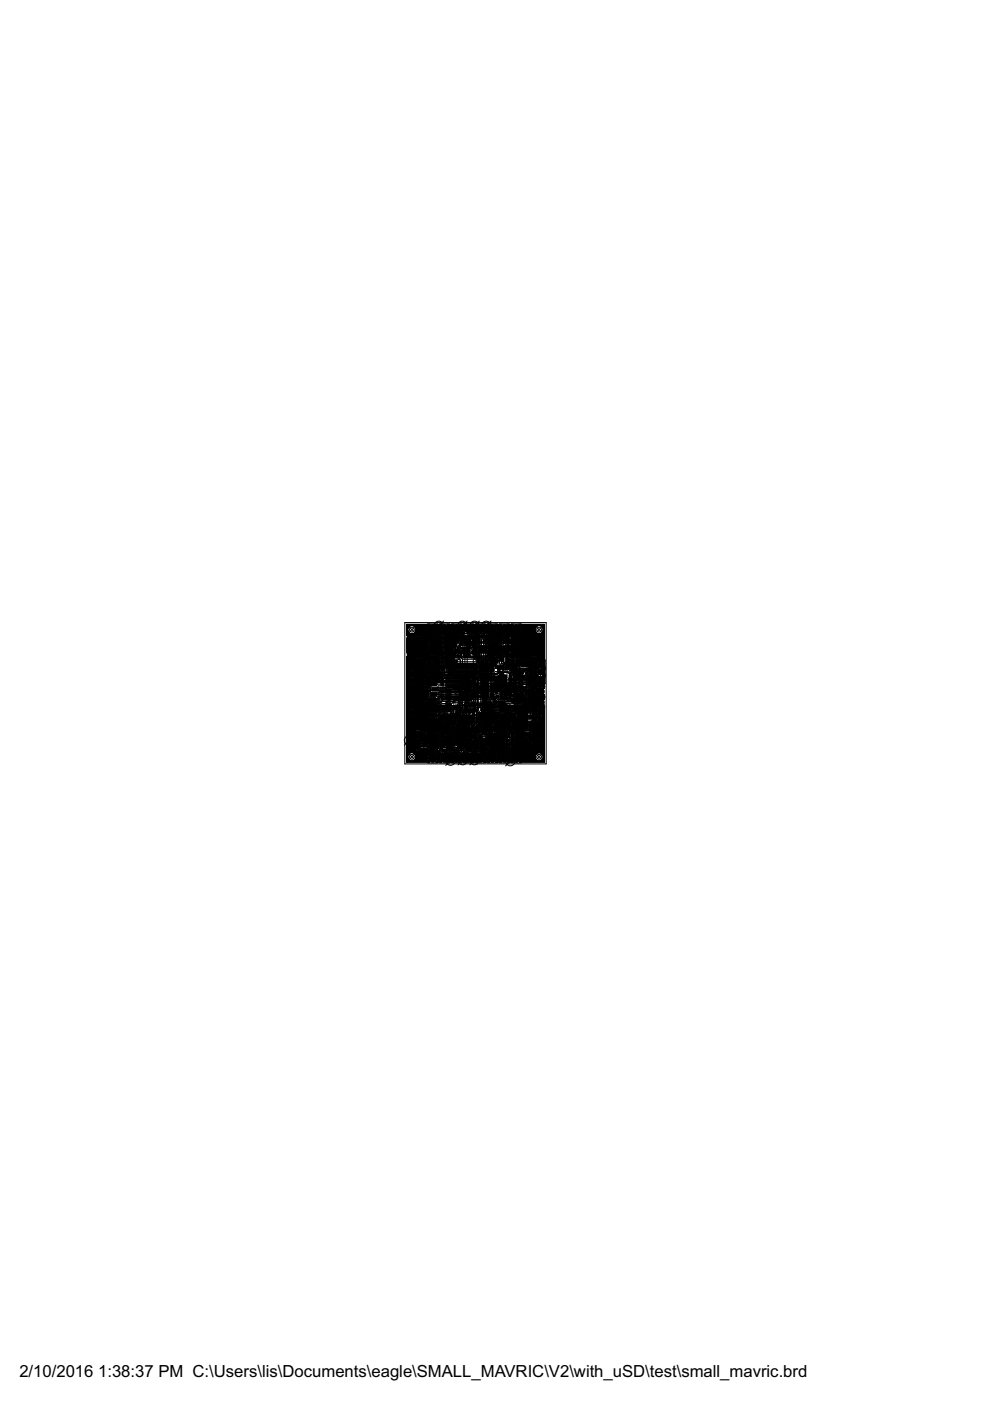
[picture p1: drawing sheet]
<svg xmlns="http://www.w3.org/2000/svg" width="210mm" height="297mm" viewBox="0 0 210 297" stroke-linecap="round" stroke-linejoin="round" font-family="sans-serif">
<defs><g id="words">
<g font-size="4">
<text x="4.1" y="291.9">2/10/2016</text>
<text x="20.8" y="291.9">1:38:37 PM C:\Users\lis\Documents\eagle\SMALL_MAVRIC\V2\with_uSD\test\small_mavric.brd</text>
</g>
</g></defs>
<g fill="#000" stroke="#000" stroke-width=".21">
<path d="M86.3 137.5h2.5v1.5h-2.5zM86.3 135h2.5v1.5h-2.5zM86.4 138.6h1.7v.8h-1.7zM86.4 134.3h1.7v.8h-1.7zM87.1 139.7h1.9v1.4h-1.9zM88.8 139h.5v.5h-.5zM88.8 138h.5v.5h-.5zM89.5 135.7h1.4v1.1h-1.4zM91.7 134.8h1.4v1h-1.4zM91.7 136.7h1.4v1h-1.4zM94.8 135.8h.6v.6h-.6zM95.2 137h.9v.8h-.9z"/>
<path d="M95.2 138.7h.9v.8h-.9zM95.8 135.8h.6v.6h-.6zM95.9 134.7h.5v.6h-.5zM96.2 137.2h.4v.4h-.4zM96.2 138.7h.4v.3h-.4zM96.9 134.7h.5v.6h-.5zM96.9 137.2h.3v.4h-.3zM96.9 138.7h.3v.3h-.3zM97.5 137.2h.4v.4h-.4zM97.5 138.7h.4v.3h-.4zM98.1 134.7h.6v.6h-.6zM98.2 137.2h.3v.4h-.3z"/>
<path d="M98.2 138.7h.3v.3h-.3zM98.3 135.6h.5v.6h-.5zM98.3 135.6h.5v.5h-.5zM99 137.8h.6v.5h-.6zM99 138.7h.6v.6h-.6zM99.1 134.7h.6v.6h-.6zM99.3 135.6h.5v.6h-.5zM99.3 135.6h.5v.5h-.5zM101.5 136.9h1.7v1.6h-1.7zM102.8 137.8h.5v.5h-.5zM103.8 137.8h.5v.5h-.5zM104.4 138.5h.6v.5h-.6z"/>
<path d="M104.4 139.6h.6v.5h-.6zM105.1 135h.6v.6h-.6zM105.1 136h.6v.5h-.6zM105.8 139.4h.9v.8h-.9zM105.8 137.5h.9v.8h-.9zM105.9 135h.6v.5h-.6zM105.9 136h.6v.5h-.6zM107.9 138.4h.9v.8h-.9zM109 136.9h1.4v1h-1.4zM109 135h1.4v1.1h-1.4zM111.2 136h1.4v1h-1.4zM112.8 137.5h2.5v1.5h-2.5z"/>
<path d="M112.8 135h2.5v1.5h-2.5zM86.3 147.3h1.9v1.8h-1.9zM86.3 145h1.9v1.8h-1.9zM86.3 157.5h2.5v1.5h-2.5zM86.3 155h2.5v1.4h-2.5zM86.4 154.5h1.7v.8h-1.7zM86.4 158.7h1.7v.8h-1.7zM88.1 152.8h1.9v1.4h-1.9zM88.6 157.4h.6v.5h-.6zM88.6 158.3h.6v.6h-.6zM89.3 145.5h1.4v.4h-1.4zM89.3 146.2h1.4v.4h-1.4z"/>
<path d="M89.3 146.9h1.4v.3h-1.4zM89.3 147.5h1.4v.4h-1.4zM89.3 148.1h1.4v.4h-1.4zM89.5 156.7h1.4v1h-1.4zM90.4 154.4h.8v.9h-.8zM90.9 147.9h1.5v.8h-1.5zM90.9 150.1h1.5v.8h-1.5zM91.1 144.6h1.5v.8h-1.5zM91.1 146.8h1.5v.8h-1.5zM91.1 149h1.5v.8h-1.5zM91.1 151.2h1.5v.8h-1.5zM91.1 152.3h1.5v.8h-1.5z"/>
<path d="M91.5 145.7h1.5v.8h-1.5zM91.7 155.8h1.4v1h-1.4zM91.7 157.7h1.4v1h-1.4zM91.8 142.1h.9v.6h-.9zM91.8 144.4h.9v.6h-.9zM92 141h.6v.5h-.6zM92 140h.6v.5h-.6zM92.1 154.4h.8v.9h-.8zM92.1 154.4h.9v.8h-.9zM92.1 152.7h.9v.8h-.9zM93.5 143.8h.5v.6h-.5zM93.5 144.8h.5v.6h-.5z"/>
<path d="M94.5 143.1h1.2v.3h-1.2zM94.5 143.6h1.2v.3h-1.2zM94.5 144.1h1.2v.3h-1.2zM94.5 144.6h1.2v.3h-1.2zM94.5 145.1h1.2v.3h-1.2zM94.5 145.6h1.2v.3h-1.2zM94.5 146.1h1.2v.3h-1.2zM94.5 146.6h1.2v.3h-1.2zM94.5 147.1h1.2v.3h-1.2zM94.5 147.6h1.2v.3h-1.2zM94.5 148.1h1.2v.3h-1.2zM94.5 148.6h1.2v.3h-1.2z"/>
<path d="M94.5 149.1h1.2v.3h-1.2zM94.5 149.6h1.2v.3h-1.2zM94.5 150.1h1.2v.3h-1.2zM94.5 150.6h1.2v.3h-1.2zM94.6 155.9h1.5v1.3h-1.5zM94.6 157.8h1.5v1.3h-1.5zM94.7 151.4h.9v.9h-.9zM94.7 153.2h.9v.8h-.9zM95.1 141.1h.5v.5h-.5zM96.1 141.1h.5v.5h-.5zM96.9 140.7h.3v1.1h-.3zM96.9 152.1h.3v1.2h-.3z"/>
<path d="M97.1 154.9h1.5v1.3h-1.5zM97.1 156.8h1.5v1.3h-1.5zM97.4 140.7h.3v1.1h-.3zM97.4 152.1h.3v1.2h-.3zM97.9 140.7h.3v1.1h-.3zM97.9 152.1h.3v1.2h-.3zM98.4 140.7h.3v1.1h-.3zM98.4 152.1h.3v1.2h-.3zM98.9 140.7h.3v1.1h-.3zM98.9 152.1h.3v1.2h-.3zM99.4 140.7h.3v1.1h-.3zM99.4 152.1h.3v1.2h-.3z"/>
<path d="M99.6 155.6h.5v1.2h-.5zM99.6 158.2h.5v1.2h-.5zM99.9 140.7h.3v1.1h-.3zM99.9 152.1h.3v1.2h-.3zM100.4 140.7h.3v1.1h-.3zM100.4 152.1h.3v1.2h-.3zM100.5 155.6h.6v1.2h-.6zM100.9 140.7h.3v1.1h-.3zM100.9 152.1h.3v1.2h-.3zM101.4 140.7h.3v1.1h-.3zM101.4 152.1h.3v1.2h-.3zM101.5 151h1.4v1.8h-1.4z"/>
<path d="M101.5 145.4h1.4v1.7h-1.4zM101.5 155.6h.5v1.2h-.5zM101.5 158.2h.5v1.2h-.5zM101.9 140.7h.3v1.1h-.3zM101.9 152.1h.3v1.2h-.3zM102.4 140.7h.3v1.1h-.3zM102.4 152.1h.3v1.2h-.3zM102.6 157.8h.6v.5h-.6zM102.6 156.8h.6v.5h-.6zM102.7 154.3h.8v.9h-.8zM102.9 140.7h.3v1.1h-.3zM102.9 152.1h.3v1.2h-.3z"/>
<path d="M103.4 140.7h.3v1.1h-.3zM103.4 152.1h.3v1.2h-.3zM103.6 154.5h.9v.8h-.9zM103.6 152.8h.9v.8h-.9zM103.9 146.9h.9v.8h-.9zM103.9 145.2h.9v.8h-.9zM103.9 140.7h.3v1.1h-.3zM103.9 152.1h.3v1.2h-.3zM104.4 154.3h.8v.9h-.8zM104.4 140.7h.3v1.1h-.3zM104.4 152.1h.3v1.2h-.3zM104.9 141.1h.6v.6h-.6z"/>
<path d="M105.1 154.4h.9v.8h-.9zM105.1 152.7h.9v.8h-.9zM105.2 147.3h.5v.6h-.5zM105.5 141.1h.8v.9h-.8zM105.5 152.7h.5v.6h-.5zM105.6 144.6h.6v.5h-.6zM105.6 145.6h.6v.5h-.6zM105.7 157.4h.6v.5h-.6zM105.7 156.4h.6v.5h-.6zM105.9 141.1h.5v.6h-.5zM106 150.6h1.1v.3h-1.1zM106 150.1h1.1v.3h-1.1z"/>
<path d="M106 149.6h1.1v.3h-1.1zM106 149.1h1.1v.3h-1.1zM106 148.6h1.1v.3h-1.1zM106 148.1h1.1v.3h-1.1zM106 147.6h1.1v.3h-1.1zM106 147.1h1.1v.3h-1.1zM106 146.6h1.1v.3h-1.1zM106 146.1h1.1v.3h-1.1zM106 145.6h1.1v.3h-1.1zM106 145.1h1.1v.3h-1.1zM106 144.6h1.1v.3h-1.1zM106 144.1h1.1v.3h-1.1z"/>
<path d="M106 143.6h1.1v.3h-1.1zM106 143.1h1.1v.3h-1.1zM106.2 147.3h.5v.6h-.5zM106.2 151.3h.5v.6h-.5zM106.5 152.7h.5v.6h-.5zM106.5 156.5h.6v.6h-.6zM106.5 157.6h.6v.5h-.6zM106.6 158.3h.5v.6h-.5zM106.6 154.6h.9v.8h-.9zM106.6 152.9h.9v.8h-.9zM106.9 143.1h.5v.6h-.5zM107 146.5h.5v1.1h-.5z"/>
<path d="M107 143.9h.5v1.2h-.5zM107.2 141.1h.8v.9h-.8zM107.3 151.3h.5v.6h-.5zM107.3 155.8h.6v.5h-.6zM107.3 156.8h.6v.5h-.6zM107.5 147.1h.6v.5h-.6zM107.5 146.1h.6v.5h-.6zM107.5 158.3h.6v.6h-.6zM107.9 143.9h.5v1.2h-.5zM107.9 146.5h.6v1.1h-.6zM107.9 143.1h.6v.6h-.6zM108.3 143.7h.5v.6h-.5z"/>
<path d="M108.4 157.7h.5v.3h-.5zM108.4 157.2h.5v.3h-.5zM108.4 156.7h.5v.3h-.5zM108.4 156.2h.5v.3h-.5zM108.4 155.7h.5v.3h-.5zM108.5 151.1h1v3.4h-1zM108.5 148.4h.7v.7h-.7zM108.5 147.2h.7v.6h-.7zM108.6 148h.7v.8h-.7zM108.8 143h.9v.6h-.9zM108.8 140.7h.9v.6h-.9zM108.9 146.5h.5v1.1h-.5z"/>
<path d="M108.9 143.9h.5v1.2h-.5zM108.9 146.2h.5v.6h-.5zM109 149.5h.5v.6h-.5zM109 156.2h1.4v1h-1.4zM109 154.3h1.4v1h-1.4zM109.2 155.7h1.6v2.3h-1.6zM109.3 143.7h.5v.6h-.5zM109.7 151h.5v.6h-.5zM109.7 151.8h.5v.6h-.5zM109.9 146.2h.5v.6h-.5zM109.9 159h.5v.6h-.5zM110 149.5h.5v.6h-.5z"/>
<path d="M110.2 148.4h.7v.7h-.7zM110.2 147.2h.7v.6h-.7zM110.5 143.2h2.5v1.2h-2.5zM110.5 140.1h2.5v1.2h-2.5zM110.5 146.5h.6v.5h-.6zM110.5 145.5h.6v.5h-.6zM110.7 151h.5v.6h-.5zM110.7 151.8h.5v.6h-.5zM110.9 151.1h1v3.4h-1zM110.9 159h.5v.6h-.5zM111 148h.6v.8h-.6zM111.1 155.7h.5v.3h-.5z"/>
<path d="M111.1 156.3h.5v.2h-.5zM111.1 156.7h.5v.3h-.5zM111.1 157.2h.5v.3h-.5zM111.1 157.7h.5v.3h-.5zM111.2 155.2h1.4v1h-1.4zM112.1 155.4h.5v.6h-.5zM112.5 145.8h.9v.8h-.9zM112.5 147.5h.9v.8h-.9zM112.8 157.5h2.5v1.5h-2.5zM112.8 155h2.5v1.4h-2.5zM112.9 151.8h.9v.9h-.9zM112.9 150.2h.9v.8h-.9z"/>
<path d="M113.1 151.1h.7v.5h-.7zM113.1 152.3h.7v.5h-.7zM113.1 155.4h.5v.6h-.5zM114 155.3h.9v.6h-.9zM114 153h.9v.6h-.9zM114 143.4h1.1v1.1h-1.1zM114.2 151.1h.7v.5h-.7zM114.2 152.3h.7v.5h-.7z"/>
</g>
<g fill="#000" stroke="#000" stroke-width=".21">
<path d="M100.5 138.6h.6v.1l-.5 .1z" fill-rule="evenodd"/>
<path d="M100.5 138.2h.6v.1l-.5 .1z" fill-rule="evenodd"/>
<path d="M100.5 137.8h.6v.2h-.5z" fill-rule="evenodd"/>
<path d="M100.5 137.4h.6v.2h-.5z" fill-rule="evenodd"/>
<path d="M100.5 137h.6v.1l-.5 .1z" fill-rule="evenodd"/>
<path d="M100.5 136.6h.6v.1l-.5 .1z" fill-rule="evenodd"/>
<path d="M101.2 135.9h.2v.6l-.2-.1z" fill-rule="evenodd"/>
<path d="M101.2 138.9h.2v.6l-.2-.1z" fill-rule="evenodd"/>
<path d="M101.6 135.9h.2v.6l-.2-.1z" fill-rule="evenodd"/>
<path d="M101.6 138.9h.2v.6l-.2-.1z" fill-rule="evenodd"/>
<path d="M102 135.9h.2v.6l-.2-.1z" fill-rule="evenodd"/>
<path d="M102 138.9h.2v.6l-.2-.1z" fill-rule="evenodd"/>
<path d="M102.4 135.9h.2v.6l-.2-.1z" fill-rule="evenodd"/>
<path d="M102.4 138.9h.2v.6l-.2-.1z" fill-rule="evenodd"/>
<path d="M102.8 135.9h.2v.6l-.2-.1z" fill-rule="evenodd"/>
<path d="M102.8 138.9h.2v.6l-.2-.1z" fill-rule="evenodd"/>
<path d="M103.2 135.9h.2v.6l-.2-.1z" fill-rule="evenodd"/>
<path d="M103.2 138.9h.2v.6l-.2-.1z" fill-rule="evenodd"/>
<path d="M103.5 136.6h.6v.1l-.5 .1z" fill-rule="evenodd"/>
<path d="M103.5 137h.6v.1l-.5 .1z" fill-rule="evenodd"/>
<path d="M103.5 137.4h.6v.2h-.5z" fill-rule="evenodd"/>
<path d="M103.5 137.8h.6v.2h-.5z" fill-rule="evenodd"/>
<path d="M103.5 138.2h.6v.1l-.5 .1z" fill-rule="evenodd"/>
<path d="M103.5 138.6h.6v.1l-.5 .1z" fill-rule="evenodd"/>
<circle cx="90" cy="135.3" r=".23"/>
<circle cx="91.7" cy="133.3" r=".85"/>
<circle cx="92.5" cy="136.2" r=".23"/>
<circle cx="93" cy="132.7" r=".23"/>
<circle cx="93.2" cy="139.5" r=".23"/>
<circle cx="94.3" cy="133.3" r=".85"/>
<circle cx="95" cy="135.4" r=".23"/>
<circle cx="95.7" cy="138.2" r=".23"/>
<circle cx="96.8" cy="133.3" r=".85"/>
<circle cx="97.1" cy="136.1" r=".23"/>
<circle cx="97.5" cy="138.3" r=".23"/>
<circle cx="98" cy="132.7" r=".23"/>
<circle cx="98.1" cy="138.3" r=".23"/>
<circle cx="98.2" cy="134.3" r=".23"/>
<circle cx="99.3" cy="137.4" r=".23"/>
<circle cx="99.3" cy="133.3" r=".85"/>
<circle cx="100.1" cy="138.3" r=".23"/>
<circle cx="100.3" cy="135.1" r=".23"/>
<circle cx="100.4" cy="135.7" r=".23"/>
<circle cx="100.6" cy="132.7" r=".23"/>
<circle cx="101.9" cy="133.3" r=".85"/>
<circle cx="103.1" cy="132.7" r=".23"/>
<circle cx="103.3" cy="135.2" r=".23"/>
<circle cx="104" cy="139.8" r=".23"/>
<circle cx="104.3" cy="135.2" r=".23"/>
<circle cx="104.4" cy="133.3" r=".85"/>
<circle cx="104.7" cy="138.1" r=".23"/>
<circle cx="105.4" cy="139.3" r=".23"/>
<circle cx="106.9" cy="136.2" r=".23"/>
<circle cx="106.9" cy="135.3" r=".23"/>
<circle cx="106.9" cy="133.3" r=".85"/>
<circle cx="107.6" cy="137.8" r=".23"/>
<circle cx="107.6" cy="140" r=".23"/>
<circle cx="108.6" cy="136.8" r=".23"/>
<circle cx="108.6" cy="135.3" r=".23"/>
<circle cx="109.5" cy="133.3" r=".85"/>
<circle cx="110.8" cy="137.7" r=".23"/>
<circle cx="86.7" cy="157" r=".23"/>
<circle cx="87.3" cy="142.9" r=".7"/>
<circle cx="87.3" cy="151.2" r=".7"/>
<circle cx="90.1" cy="140.1" r=".28"/>
<circle cx="90.3" cy="144.7" r=".59"/>
<circle cx="90.3" cy="149.4" r=".59"/>
<circle cx="90.4" cy="150.6" r=".23"/>
<circle cx="90.8" cy="158.3" r=".28"/>
<circle cx="91.3" cy="156.4" r=".23"/>
<circle cx="91.6" cy="154.9" r=".23"/>
<circle cx="92.8" cy="148.2" r=".23"/>
<circle cx="93.2" cy="142.6" r=".23"/>
<circle cx="93.7" cy="142" r=".23"/>
<circle cx="93.9" cy="153.2" r=".23"/>
<circle cx="94" cy="158.3" r=".28"/>
<circle cx="94.1" cy="148.2" r=".23"/>
<circle cx="94.2" cy="155.2" r=".23"/>
<circle cx="95.5" cy="154.8" r=".23"/>
<circle cx="96.2" cy="148.8" r=".23"/>
<circle cx="96.4" cy="157.8" r=".23"/>
<circle cx="96.5" cy="153" r=".23"/>
<circle cx="96.6" cy="151.4" r=".23"/>
<circle cx="96.7" cy="140.3" r=".23"/>
<circle cx="97.1" cy="150.8" r=".23"/>
<circle cx="97.2" cy="158.6" r=".28"/>
<circle cx="97.6" cy="150.2" r=".23"/>
<circle cx="98" cy="145.1" r=".23"/>
<circle cx="98.8" cy="146.2" r=".23"/>
<circle cx="98.9" cy="150.7" r=".23"/>
<circle cx="99.2" cy="147.2" r=".23"/>
<circle cx="99.4" cy="149.6" r=".23"/>
<circle cx="99.4" cy="154" r=".23"/>
<circle cx="99.8" cy="142.5" r=".23"/>
<circle cx="99.8" cy="143.2" r=".23"/>
<circle cx="99.9" cy="155.2" r=".28"/>
<circle cx="99.9" cy="148.3" r=".23"/>
<circle cx="100.2" cy="154" r=".28"/>
<circle cx="100.4" cy="151.3" r=".23"/>
<circle cx="100.4" cy="157.6" r=".23"/>
<circle cx="100.4" cy="144.6" r=".23"/>
<circle cx="100.8" cy="143" r=".23"/>
<circle cx="100.9" cy="159.1" r=".23"/>
<circle cx="101.1" cy="150.6" r=".28"/>
<circle cx="101.3" cy="143.9" r=".28"/>
<circle cx="101.3" cy="140.2" r=".23"/>
<circle cx="102.9" cy="143.8" r=".23"/>
<circle cx="103" cy="140.3" r=".23"/>
<circle cx="103.1" cy="153.8" r=".23"/>
<circle cx="103.3" cy="151.1" r=".23"/>
<circle cx="103.5" cy="158.6" r=".23"/>
<circle cx="103.6" cy="148.9" r=".23"/>
<circle cx="103.6" cy="142.3" r=".23"/>
<circle cx="104.1" cy="151.7" r=".23"/>
<circle cx="104.5" cy="142.2" r=".23"/>
<circle cx="104.8" cy="149" r=".23"/>
<circle cx="104.8" cy="155.7" r=".23"/>
<circle cx="104.8" cy="148.3" r=".23"/>
<circle cx="105" cy="144.4" r=".23"/>
<circle cx="105.1" cy="145.1" r=".23"/>
<circle cx="105.1" cy="157.7" r=".23"/>
<circle cx="105.3" cy="146.8" r=".23"/>
<circle cx="105.4" cy="140.3" r=".23"/>
<circle cx="106.8" cy="152.4" r=".23"/>
<circle cx="107.7" cy="150.6" r=".23"/>
<circle cx="107.9" cy="155.4" r=".23"/>
<circle cx="108" cy="152.4" r=".23"/>
<circle cx="108.2" cy="145.8" r=".23"/>
<circle cx="108.9" cy="140.2" r=".23"/>
<circle cx="109.3" cy="141.9" r=".23"/>
<circle cx="109.6" cy="140.2" r=".28"/>
<circle cx="109.8" cy="147.5" r=".23"/>
<circle cx="109.8" cy="148.7" r=".23"/>
<circle cx="110" cy="158.5" r=".23"/>
<circle cx="110.3" cy="150.5" r=".23"/>
<circle cx="110.8" cy="142.7" r=".23"/>
<circle cx="111.5" cy="145.8" r=".28"/>
<circle cx="111.5" cy="147.6" r=".23"/>
<circle cx="111.7" cy="142.7" r=".28"/>
<circle cx="112.4" cy="157.2" r=".28"/>
<circle cx="112.9" cy="148.8" r=".23"/>
<circle cx="113.4" cy="149.8" r=".23"/>
<circle cx="114.5" cy="148.9" r=".85"/>
<circle cx="114.5" cy="146.6" r=".85"/>
<circle cx="114.6" cy="142.5" r=".55"/>
<circle cx="114.6" cy="140.9" r=".55"/>
<circle cx="91.7" cy="160.7" r=".85"/>
<circle cx="94.3" cy="160.7" r=".85"/>
<circle cx="95.5" cy="161.3" r=".23"/>
<circle cx="96.8" cy="160.7" r=".85"/>
<circle cx="98.1" cy="161.2" r=".23"/>
<circle cx="99.4" cy="160.7" r=".85"/>
<circle cx="100.6" cy="161.2" r=".23"/>
<circle cx="101.9" cy="160.7" r=".85"/>
<circle cx="103.1" cy="160.3" r=".23"/>
<circle cx="104.4" cy="160.7" r=".85"/>
<circle cx="107" cy="160.7" r=".85"/>
<circle cx="108.2" cy="161.4" r=".23"/>
<circle cx="109.5" cy="160.7" r=".85"/>
</g>
<g fill="none" stroke="#000" stroke-width=".21">
<path d="M85.8 132h30v30h-30zM86.2 137.4h9.8M86.2 139.8h2.3M86.2 137.2h9.8M86.2 136.3h4.5M86.2 135.7h4.5M86.2 134.7h11.8M86.2 134.1h.5M86.2 139.9h2.4M86.2 138.2h2.3M86.2 137.1h9.9M86.2 139.3h1.8"/>
<path d="M86.2 139.4h1.9M86.2 137.8h9.9M86.2 135.4h11.9M86.2 134.5h11.6M86.2 133.9h.3M86.2 136.5h4.5M86.2 136.2h4.5M86.2 136.1h4.5M86.2 135.6h4.5M86.2 137.9h2.3M86.2 139.6h2.2M86.2 135.9h4.5"/>
<path d="M86.2 140h2.5M86.2 138.1h2.3M86.2 138h2.3M86.2 137.6h9.8M86.2 137.5h9.8M86.2 136.9h4.5M86.2 136.8h4.5M86.2 136.7h4.5M86.2 136.6h4.5M86.2 136h4.5M86.2 135.5h11.8M86.2 134.6h11.7"/>
<path d="M86.2 134.3h.9M86.2 134h.4M86.2 133.7h.3M86.2 133.6h.2M86.2 133.5h.2M86.2 133.4h.2M86.2 133.3h.3M86.2 133.2h.3M86.2 133h.4M86.2 132.9h.5M86.2 132.8h.6M86.2 132.7h.8"/>
<path d="M86.2 132.6h4.7M86.2 132.4h4.9M86.2 136.7h.1M86.2 137.3h9.8M86.3 135.4l-.1-.1v3.1l.1-.1M86.3 132.5v2l2-2v2zM86.6 134a.89 .89 0 0 0 1.5 0M86.6 134a.89 .89 0 0 1 .7-1.4 .89 .89 0 0 1 .8 1.4M86.6 134l.1 .1-.5 .1h.6M86.8 139.6v.7h2.5v-.5h.4M86.8 139.6h.1M87.6 135.7h2.1l.5 .5"/>
<path d="M87.7 132.7h3.1M87.8 134.2h3.4M87.9 132.8h2.9M87.9 134.1h.3l.1 .4M88 134.1h3M88 132.9h2.7M88.1 134h2.8M88.1 133h2.6M88.1 133.9h2.7M88.1 133.2h2.6M88.2 133.7h2.6M88.2 133.3h2.5"/>
<path d="M88.2 133.6h2.5M88.2 133.5h2.5M88.2 133.4h2.5M88.2 139.5h-2l.6 .1M88.3 135.3h11.9M88.3 139.1h.2M88.3 139.2h4.6M88.3 135.3l-.1 .1M88.3 138.9h.2M88.5 139.2v-.3h-.2v.5l.2-.1M88.6 137.8l-.1 .5h-2.3M88.9 137.3l.1 .1v1.7l.6 .6"/>
<path d="M88.9 134.7l.1 .2M89 134.8h26.4l-2.7-.1-.1 .7M89 139.1h4M89 138.7v.6h-.7M89 138.7h3.9M89 138.7h.1M89 138.9h4.2M89 138.8h4M89 138.3h8.1M89 137.9h10.1M89 138.6h3.9M89 138.1h8.1"/>
<path d="M89 138h8.2M89 134.9h17.6M89 134.9v.5M89.1 138.7v.6h3.7l-.1-.1M89.2 139.1l-1.2 1.3M89.3 139.9h.3M89.3 140h.3M89.3 139.4h3.5M89.4 138.7h.1M89.5 138.7l.1 .5M89.5 137.8l.1 .1-.1 .8M89.5 139.5h3.3"/>
<path d="M89.6 139.6h.3M89.6 139.7l-.2 .1M89.6 139.7h.3M89.6 139.3v.4M89.6 139.9l.1 .5M89.8 135.4l.2 .1M90.3 139.6l.3 .3M90.5 139.8h2.4M90.6 139.9v2.3l1.1 1.2h7.7M90.6 139.9h2.4M90.6 140h5.5M90.7 133.5a1.08 1.08 0 0 0 1.6 .7"/>
<path d="M90.7 134.3l2-2h-2l2 2M90.7 135v3.9l.3 .3M91 135.5l.1 .2v1.1l-.1 .2h-1.6l-.1-.2v-.8h-.3l-.1 .7M91 134.3l-2 2M91.1 136.9h5.7M91.1 134.5l.2 .1M91.1 132.4l-.3 .3-.1 .8M91.1 135.6h6.9M91.1 136.3h5.6M91.1 135.7h5.7M91.1 132.4h-4.9v2.4l4.8-.1v4.1l1.9 .1 .3 .6v3.1h7.4M91.1 136.5h5.7"/>
<path d="M91.1 136.2h5.6M91.1 136.1h5.6M91.1 135.9h5.6M91.1 136.8h5.7M91.1 136.7h5.7M91.1 136.6h5.7M91.1 136h5.6M91.1 139.1l-2 2M91.3 134.6v4h1.6M91.3 134.6h.1M91.4 135.4l.1 .6 .9 .1v-1.6l-.9 .1-.1 .6h2v-.4v3.2l.3 .3v.4l-.7-.8 .3-.1v-1.2l-.1-.1M91.6 136.5l-.1 .1v1.2l.1 .1h.5l1.1 1.1-.4 .3v.4l.2 .2h.4l.3-.2v-.4"/>
<path d="M91.7 133.3h.6l1.4 1.4v3.2l.3 .3v3.1l.2 .3v2.1h.9M91.9 139.8h-1.3M92.2 134.2h1.5M92.3 134.2l.3-.3 .5 .6h-.6v1.7h2.5v-.2M92.4 132.4h1.2M92.4 134.1h1.2M92.4 137.2v.6l1.3 1.3v2.9h6.3l.8 1h.8l.3 .3v7.3l-1.3 1.3 .1 4.6-3.9 3.9v.3M92.5 132.6h1M92.5 135.4l-2.5-.1v3.8M92.5 134h1M92.6 132.7h.8M92.6 132.7l-.3-.3h1.4l-.4 .3"/>
<path d="M92.6 132.7l.2 .8M92.6 133.9h.7M92.7 139.8l.1 .1-.1 .8M92.7 133.7h.6M92.7 132.8h.6M92.7 132.9h.6M92.7 133.6h.5M92.8 133h.4M92.8 133.5l-.5 .7M92.8 139.6h-2.9l-.3 .3M92.8 133.5h.4M92.8 133.4h.4"/>
<path d="M92.8 133.3h.4M92.8 133.2h.4M92.8 133.3l1.2 1.2v-.2l-.4-.1M92.9 138.6l.3 .2M92.9 139.8v2.5l-5-.1M92.9 138.6h3.1M93.2 138.7h2.8M93.2 133.5l.4 .7M93.2 138.8l.5 .5M93.2 138.8h2.8M93.2 134.3l2.1-2h-2.1l2.1 2M93.3 138.9h2.7"/>
<path d="M93.3 132.7l-.1 .8M93.4 135.4l-.1 .6-.8 .1M93.4 139.1h2.6M93.5 139.9h2.6M93.5 139.2h2.5M93.5 135.2l-2 2M93.6 139.8h2.5M93.6 134.2l.4 .1 .8-.1M93.7 139.3h2.4M93.7 139.4h2.4M93.7 139.5h2.4M93.7 139.6h2.4"/>
<path d="M94 131.7l-2 2M94.2 138.5l-2 2M94.3 133.3l.1 7.7 .4 .4v1.6l.3 .2M94.6 136.4l.1 .3h.4l-.1-1.3 .1 .7 .5 .5 .1 1.6M94.6 136h1M94.8 134.2h1.4M94.8 135.5l-.2 .3M94.8 134.2l-.2 .1 .1 6.6 .1 .1 .5-.2v.5M94.9 132.4h1.2M95 134.1h1.1M95 132.6h1M95.1 134h.9"/>
<path d="M95.1 132.7l.2 .8M95.1 132.7l-.3-.3h1.4l-.3 .3M95.1 132.7h.8M95.1 135.5v1.2l.5-.2M95.2 133.9h.7M95.2 133.7h.6M95.2 132.8h.6M95.2 132.9h.6M95.3 133.6h.5M95.3 133h.4M95.3 133.5l-.5 .7M95.3 133.5h.4"/>
<path d="M95.3 133.4h.4M95.3 133.3h.4M95.3 133.2h.4M95.4 135.5l.2 .2M95.6 139.1l.7 .7h1l.3 .2v1.2M95.6 135.7v.1M95.6 136.5l.7 .1v.4l-.1-.2-.5-.1v.7h-.8v-.6l.6-.1v1.4l-.5-.1-.1-.5M95.6 135.7v.8M95.6 136.4v.1M95.7 137.5v.6h.5l.1-.2v1l.6 .6M95.7 138.2l-.9 .1v2.5l.5 .6M95.7 133.5a1.08 1.08 0 0 0 1.1 .9 1.08 1.08 0 0 0 1.1-.9"/>
<path d="M95.8 135.6h.1M95.8 134.5l-.2 .1v.8l.2 .2M95.8 135.6l-.2 .1M95.8 134.3l2-2h-2l2 2h-10.2M95.9 132.7l-.2 .8M96 134.4l-2 2M96.1 140v.3M96.1 135v1.1h.5v2.7l.4 .4h.4l.7 .6v1.4M96.1 138.5l-.1 .1 .1 1.4M96.2 138.6h.1M96.3 139.1h.2M96.3 139.2h.3"/>
<path d="M96.3 139.3h.4M96.3 138.7h.1M96.3 138.9h.1M96.3 138.8h.1M96.3 139.4h.5M96.4 138.9v1.2l.3 .2M96.4 135.6h.1M96.4 135.6l.4 .2M96.5 134.5l.1 .1v.8l-.2 .2M96.7 137l-.7 .1 .1 .7h.6M96.7 137h.1M96.7 138.5h.1"/>
<path d="M96.7 137.8h.1M96.7 137.2l-2 2M96.8 137.8v.1M96.8 135.8h.1M96.8 134.5l-.2 .1v.8l.2 .4M96.8 134.3v.2M96.8 136.4v.6h-.1M96.9 135.6l-.2 .3 .1 .5M97 137.4v.5M97 137.8h.1M97 137.4h.1M97 137.6h.1"/>
<path d="M97 137.5h.1M97.1 138.2h-8.1l-.3 .4h-1l-.5 .4M97.1 133.6v3.3h2.4l.5 .4v.3l-.4 .4h-.2v.6l.6 .6h1.8M97.3 139.5h-.9l-.3-1h-1l-.2 .1v1l.2 .1h.7l.5 .4v.4M97.3 135.6l.3 .3v.4l-.2 .1M97.3 139.5h.1M97.3 134.2h.5M97.4 135.7h.6M97.4 136.5h3M97.4 136.4v.2h2.2l.5 .4M97.4 137.8h.1M97.4 137.8l-.1 .1"/>
<path d="M97.4 136.6h2.9M97.5 132.4h1.2M97.5 134.1h.3M97.5 136.3h.5M97.5 136.9l.2 .5M97.5 135.9h2M97.6 132.6h1M97.6 136.2h.4M97.6 136.1h.4M97.6 136h.4M97.6 134h.3M97.7 132.7l.2 .8"/>
<path d="M97.7 132.7h.7M97.7 132.8h.7M97.7 139.3l-2 2M97.7 133.7h.7M97.8 134.5l.2 .2h5.2l.3 .4v.6h-.4M97.8 133.6h.5M97.8 132.9h.5M97.8 138h.1M97.8 133h.5M97.9 133.5h.4M97.9 133.4h.4M97.9 133.3h.4"/>
<path d="M97.9 133.2h.4M98 137.8h.1M98 137.8l.1 .1M98 136.2l.2 .3M98 135.5v.3M98 133.8l-.2 .3v.4M98.1 135.4l.4-.1v1.2M98.1 135.4l-.1 .1M98.1 135.1l-2 2M98.2 139.3h1.5M98.2 139.4h1.6M98.3 133.5l.1 .4"/>
<path d="M98.3 137.8h.1M98.3 137.4h.5M98.3 137.5h.1M98.4 137.6l-.2 .2h-1.2l-.1 .3-1.2 .1M98.4 137.4l-.1 .5M98.4 137.4v.5M98.4 133.8v.1M98.4 133.8l-.7 .1M98.4 135h.2v1.5M98.4 138h.7M98.4 132.7l-.1 .8M98.5 136.3h.1"/>
<path d="M98.5 135.7h.1M98.5 135.4h.1M98.5 136.2h.1M98.5 136.1h.1M98.5 135.6h.1M98.5 136h.1M98.5 135.5h.1M98.5 138.1h.6M98.5 137.3l-2 2.1M98.6 135.3l.4 .2M98.6 135.8v5.4M98.6 138.2l-.3-.3h-1l-.2 .3v.3h-8.1"/>
<path d="M98.6 138.2h.5M98.6 138.3l.1 .3v.5l-.6 .2 .2 .2h3.5M98.6 138.3h.5M98.6 138.5h.5M98.7 139.2h.9M98.7 132.4l-.3 .3M98.7 138.6h.4M98.7 139.1h.8M98.7 138.7h.4M98.7 137.8h.5M98.7 137.8l-.1 .1M98.7 138.9h.6"/>
<path d="M98.7 138.8h.5M98.8 132.4h-1.4l.3 .3M98.8 137.3h1M98.8 137.6h.7M98.8 137.5h1M98.8 133.8h-.9l-.3 .3-.1 4.2 .2 .8 .4 .7h3.7M98.9 137.1h.9M98.9 136.9h.9M98.9 136.8h.9M98.9 136.7h1.4M98.9 137.5v.1M98.9 136.3l.4 .1"/>
<path d="M99 138.5l-.1 .1v-.1h.8M99 135.4h1.1M99 137.5h-.1M99 135.7h.1M99 136.2l-.1 .2v1.1M99 135.8h.6v-.3l-.1 .9M99 135.5v.8M99 136.2h.1M99 136.1h.1M99 135.6h.1M99 136.3l-.2 .2M99 135.5v.1"/>
<path d="M99 135.5h.1M99 136h.1M99 136.3l.2 .1M99 136.2v.1M99 136.2l.1 .1M99 131.7l-2 2M99.1 138.7l.8 .8M99.1 137.9v.8M99.1 137.3l-2 2.1M99.2 135.4l-.2 .1M99.2 133.3l-2 2M99.3 138.2h.1"/>
<path d="M99.3 138.3h.1M99.3 137.8h.1M99.3 137.9h.1M99.3 137.5v.4l.1-.4M99.3 138.5h.1M99.3 138.5v-.5l.1 .5M99.3 138.1h.1M99.3 137.4h.1M99.3 137.4v.6M99.3 133.3l.1 1.7M99.3 139l-.2 .3v1.9M99.4 137.2l.3 .2"/>
<path d="M99.5 136.3h.1M99.5 135.7h.1M99.5 136.2h.1M99.5 136.1h.1M99.5 135.6h.1M99.5 136h.1M99.6 135.9v.5M99.7 137.5l-.6 .4M99.7 137.4v.1M99.8 134.5l.1 .8 .2 .1 .1-.2M99.8 137.5h.1M99.8 137.4h-1.4"/>
<path d="M99.8 137.2h-1l-.1 .6M99.8 136.4v1.1M99.8 134.6h2M99.9 134.2h1.4M99.9 132.4h1.4M99.9 136.8h.4M99.9 136.3h1.9M99.9 132.4l.3 .3M100 132.4h1.2M100 134.1h1.2M100 136.9h.3M100.1 132.6h1"/>
<path d="M100.1 138.7h.7M100.1 137h.1M100.1 134h.9M100.2 137.1h.1M100.2 135.2h.4M100.2 132.7l.2 .8M100.2 135.2l-.2 .3-.2-.1M100.2 135.9h-2.2v.3M100.2 132.7h.8M100.2 133.9h.7M100.3 132.8h.6M100.3 136.5v.4"/>
<path d="M100.3 136.9v.2l-.2-.1M100.3 133.7h.6M100.3 135.1l-.8 .7v1.4M100.3 136.4l-2 2M100.3 133.6h.6M100.3 132.9h.6M100.4 134.3l-2.1-2h2.1l-2.1 2h4.6M100.4 133h.4M100.4 133.5l-.2 .4-.5 .4v.2h2.1M100.4 133.5h.4M100.4 133.4h.4M100.4 133.3h.4"/>
<path d="M100.4 133.2h.4M100.4 137.4h1.4M100.4 137.2h1.4M100.4 139.1h1.4M100.4 137.3h1.4M100.4 137.1h1.4M100.4 138.7h1.4M100.4 137.8h1.4M100.4 136.5h1.4M100.4 137.9h1.4M100.4 138l.2 .1M100.4 138.9h1.4"/>
<path d="M100.4 138.8h1.4M100.4 137.6h1.4M100.4 137.5h1.4M100.4 136.9h1.4M100.4 136.8h1.4M100.4 136.7h1.4M100.4 136.6h1.4M100.4 139.1l.8 .7M100.5 138.6h1.3M100.5 138h1.3M100.5 136.1l-.1 1.9M100.6 138.2h1.2"/>
<path d="M100.6 138.3h1.2M100.6 138.5h1.2M100.6 138.1h1.2M100.6 138.5l-.2 .6M100.6 138.1v.4M100.6 135.2l.3 .3M100.6 135.3h1.2M100.6 139.3h1.2M100.8 139.4h1M100.8 135.4h1M100.8 136h1M100.8 135.2h-.2"/>
<path d="M100.8 133.5l.5 .7 .3 .1M100.9 135.7h.9M100.9 135.9l-.3 .2 .4-.2v.5h-.5l-.2 .1M100.9 135.5v.4M100.9 135.6h.9M100.9 135.9h.9M100.9 135.5h1.6v.7M100.9 134.3l2-2h-2l2 2M100.9 135.5l-.2 .2h-.3l-.3 .4v3.1l1 1h.5l.5-.4M101 132.7l-.2 .8M101 139.5h.1M101 139.6h.8"/>
<path d="M101.1 137.3l-2 2M101.3 132.4l-.3 .3M101.3 135.2h.3M101.3 135.5l.3 .2M101.3 134.1l-2 2M101.4 134.7l-2 2M101.5 139.8l.3 .3M101.6 135.7l.1 .5M101.6 139.9h.2M101.6 131.7l-2 2M101.7 140h.1M101.7 139.2l-.1 .6"/>
<path d="M101.8 136.2h-1.8l-.2 .2M101.8 136.1l-1.4 .1M101.8 135.5l-.2 .2M101.8 134.3v6.1M101.9 133.3l.2 .2v7.7M102.3 139.2l-2 2M102.4 134.5h.4M102.4 140h.3M102.4 134.6h.3M102.4 134.2h.6M102.4 132.4h1.4M102.4 139.8h3"/>
<path d="M102.4 139.9h.4M102.5 132.4l.3 .3M102.5 132.4h1.2M102.6 134.1h1.1M102.6 135.2l.2 .2M102.6 132.6h1M102.7 139.7h-.3l-.1 .4M102.7 139.7h.1M102.7 139.7l.1 .1M102.7 134h.9M102.8 132.7l.1 .8M102.8 135.3h3.4v.4"/>
<path d="M102.8 132.7h.7M102.8 133.9h.7M102.8 132.8h.7M102.8 135.4v.2l.3 .1M102.8 135.4h3.2M102.8 135.5h3.2M102.8 133.7h.6M102.9 137.4h3.1M102.9 137.2h5.5M102.9 136.3h3.1M102.9 135.7h3.1M102.9 137.3h12.5"/>
<path d="M102.9 136.5h3.1M102.9 136.2h3.1M102.9 136.1h3.1M102.9 135.6h3.1M102.9 135.9h3.1M102.9 136.9h3.1M102.9 136.7h3.1M102.9 136.6h3.1M102.9 136h3.1M102.9 133.6h.5M102.9 132.9h.5M102.9 135.4l-.3-.3h-3.2l-.9 .8"/>
<path d="M102.9 135.4v1.7l-.6 .6 .6 .6v1.5M102.9 136.2h.1M102.9 139.2h.1M102.9 139.3h.1M102.9 139.4h.1M102.9 139.5h.1M102.9 139.6h.1M102.9 133.5h.4M102.9 133h.5M102.9 133.5l-.5 .7v.7l1.1-1.1-.2-.3M102.9 133.4h.4M102.9 133.3h.4"/>
<path d="M102.9 133.2h.4M103.1 138v1.7l.4 .4 .1 1.2v7.6M103.1 139.5l.1-.2h2.3l.4 .7v.5l.3 .9M103.1 135.7h.1M103.1 139.7h.1M103.1 139.7l-.1 .1M103.2 134.1h.1M103.3 139.9h1.9M103.3 133.5l.5 .7 .4 .1M103.4 134.3h10.6M103.4 138.6v.4h1.7l.1-.2M103.4 138.7h4.4"/>
<path d="M103.4 138.9h1.7M103.4 138.8h4.4M103.4 138.6h.3M103.4 137.5l.1 .1M103.4 134.7h12M103.4 134.1h.1M103.5 134.1l.1 .2M103.5 132.7l-.2 .8M103.5 138.5h.1M103.5 138.2h.1M103.5 138.3h.1M103.5 138.1h1.1v.3"/>
<path d="M103.5 137.8h.1M103.5 137.9h.1M103.5 137.6v.8M103.5 138.1h.1M103.5 138h2.5M103.5 137.6h.1M103.5 134.6h11.9M103.5 134.2h.4M103.5 138.4l-.1 .2M103.5 138.4l.1 .1M103.6 138.5l.1 .1M103.6 134.3l.5 .6"/>
<path d="M103.6 134.3h.1M103.6 139.2h.6M103.6 139.4h.6M103.6 139.5h.6M103.7 137.5l-.2 .2M103.7 137.5h.3v1.1h-.3M103.7 134.5h11.7M103.8 136.7v-1.7l-.5-.6-5.1-.1-.3 .2v2l.2 .2v1.6l.2 .2v.4M103.8 132.4l-.3 .3M103.8 135.7l1.5 .4 .2 .7M103.9 134.2l-1 1.1v2.2h.8M103.9 134.2l.3 .1"/>
<path d="M104 138.2h.1M104 138.3h.1M104 137.8h.1M104 137.9h.1M104 138.5h.1M104 138.6h.1M104 138.1h.1M104 137.6h.1M104 137.5h.1M104 139.8v1.4M104 139.3l-2 2M104.1 138l.6 .1"/>
<path d="M104.1 139.1h.1M104.1 134.9v.6l.7 .2M104.1 131.7l-2 2M104.1 139.1l.2 .2M104.2 139.1h-.6v.5l-.1 .1h-.4M104.3 136.9v.7M104.3 137.7h.1M104.3 139.3h.1M104.3 136.9l-.2-.8 .8 .2v.3l.2 .3M104.3 138.2h1.7M104.3 138.1v.2h.4M104.3 137.7v.4"/>
<path d="M104.3 137.6v.1M104.3 136.9h.1M104.3 137.8h1.7M104.3 137.9h1.7M104.3 134.2l-2 2M104.3 139.3l-.1 .7M104.3 138.1h1.7M104.3 137.6h1.7M104.3 137.5h1.7M104.5 138.6h3.3M104.6 138.5h1.4M104.6 138.5l-.1 .1"/>
<path d="M104.6 138l-.1-.4-.4-.1v1.1h.4M104.6 138.3h1.4M104.6 138.4v.1M104.7 139.3v-.4l.1 .4M104.7 139.1h.1M104.7 139.2h.1M104.7 138.8l-.9-.1v1.1M104.7 138.1v.7M104.7 139.8h.8l-.4-.2h-1.6l.3 .4v.4M104.8 135.7h.1M104.9 134.2h1.5M105 132.4h1.4"/>
<path d="M105 139.3h.1M105 132.4l.3 .3M105 138.8l-2 2M105.1 134.8l-.3 .1v.3h1.4M105.1 132.4h1.2M105.1 140h-1.7l-.6-.2-.2 .3M105.1 134.1h1.2M105.1 136.8v.1M105.1 136.9l.3 .2M105.2 132.6h1M105.2 138.3h-.4l-.1 .4M105.2 138.3v.1"/>
<path d="M105.2 139.8l-.2 .3v.4M105.2 134h.9M105.3 137h.1M105.3 132.7a1.08 1.08 0 0 1 0 1.2 1.08 1.08 0 0 1-1.1 .4M105.3 133.9h.7M105.3 132.7h.7M105.3 134.2l-2 2M105.3 134.8l.1 1M105.3 132.8h.7M105.4 133.7h.6M105.4 132.9h.5M105.4 137.1h.1"/>
<path d="M105.4 134.3l-2-2h2l-2.8 2.8v6.1M105.4 133.6h.5M105.4 139.8h-.1M105.4 134.8v1M105.4 135.8h.3M105.5 133.5h.4M105.5 133h.4M105.5 133.4h.4M105.5 133.3h.4M105.5 133.2h.4M105.6 135.2h-2.3l-.4 .2M105.6 137.2l-.9 .9"/>
<path d="M105.6 135.3h-.8v.4M105.6 138.8l.3 .3M105.7 138.9h2.1M105.7 137.3l-.1 .7-.4 .4M105.7 137.1l-2 2M105.8 139.1h2M105.8 134.7l-.1 .1M105.9 139.2h1.9M105.9 133.5a1.09 1.09 0 0 0 1.6 .7M105.9 139.3h.1M105.9 134.3l2-2h-2l2 2M105.9 139.4h.1"/>
<path d="M106 135.1v.1M106 132.7l-.1 .8M106.1 134.7v1M106.1 135.4h.1M106.1 135.6h.1M106.1 135.5h.1M106.2 134.7v.4h-17.9M106.2 135h-17.9v.3M106.3 139.8h-.3l-.6 .5M106.3 137.9l-.9 .8v1.1M106.3 132.4l-.3 .3M106.4 139.3l-2 2"/>
<path d="M106.4 138.3l-2 2M106.5 134.7l.2 .2M106.6 135.7h-.7M106.6 135.7h8.8M106.6 135.7h-.1M106.6 135.7h.1M106.7 135.7v.1l-.1-.1M106.7 136.4v3.9l.4 .4v1.7l-.4 .4h-1.6l-.6 .7v3.3l1.7 .2 .2 .6 .6-.6h.2M106.7 134.9h.4M106.7 134.9l-.7 .3v4.3l-.1-.4M106.7 134.3l.4 .6M106.8 139.2h.2"/>
<path d="M106.8 137.3l.2 .1M106.9 138.5h.9M106.9 136.2h-.7M106.9 133.3v.8l.5 .5v1.8l-.3 .4v3.7h-.3l-.3 .3h-2v1.4l.1-1M107 137.4h8.4M107 138.2h8.4M107 137.4v1l-.2 .1h-.7l-.4 .3 .2 .3M107 138.3h.8M107 137.8h8.4M107 137.9h8.4M107 138.1h8.4M107 138h8.4"/>
<path d="M107 137.6h8.4M107 137.5h8.4M107.1 139.5h1.3l.6 .8v.6l.5 .5h3l1.1 1.1v2.4l.9 .8v.9l-.8 1.3M107.1 134.9l.2 .1h1l.1-.1M107.2 134.9h1.2M107.2 137.2l.5 .5h3.1l-.2-.3h-.9M107.2 135.6h1.1M107.2 135.9h8.2M107.3 136.5h1M107.3 136h8.1M107.4 136.3h8M107.4 136.2h8"/>
<path d="M107.4 136.1h8M107.4 139.8h.8l.3 .6M107.4 139.9h.9M107.4 139.3h.4M107.4 139.4h.4M107.4 139.6h.4M107.4 140h1M107.4 136.9h.4M107.5 134.2l.2 .3v2l-.3 .4v3.7l-.9 .5v1h.4v-.5M107.5 134.2h1.4M107.5 132.4h1.4M107.5 132.4l.3 .3 .2 .8"/>
<path d="M107.5 136.7h.3M107.5 134.2h.1M107.6 132.4h1.2M107.6 137.8v3.8l.5-.6h1.2v2.8l.2 .2v.5l-1.3 1.3M107.6 134.1h1.2M107.7 136.6h.1M107.7 135.3h.1M107.7 135.1h.1M107.7 135.4h.1M107.7 135h.1M107.7 135.5h.1M107.7 132.6h1"/>
<path d="M107.7 136.5h.1M107.7 134h1M107.8 134.3v6.2M107.8 134.3h.1M107.8 132.7h.8M107.8 138.2l-.1 .1v.9M107.8 133.9h.8M107.9 132.8h.6M107.9 133.7h.6M107.9 132.9h.6M107.9 135.2l-2 2M107.9 134.3l-2 2"/>
<path d="M107.9 133.6h.6M108 133.5l-.5 .7M108 133.5h.4M108 133.4h.4M108 133.3h.4M108 133.2h.4M108 133h.4M108.4 134.9h.4l.3 .2v.4M108.4 135.7v.6l-.1 .2h-1l.1-.5-.3-.3 .2-.1h1l.1 .1M108.4 137l.1 7M108.4 133.5l.5 .7M108.4 134.9h.1"/>
<path d="M108.4 133.5l-.6 .8M108.5 134.3l2-2h-2l2 2M108.6 132.7l-.2 .8M108.6 136.8h-5.7M108.6 135.7l.1 .1M108.6 139l-2 2M108.7 139.1h.5M108.7 139.2h.5M108.7 138.3h6.7M108.7 139.3h.5M108.7 139.4h.5M108.7 138.7h6.7"/>
<path d="M108.7 139.5h.5M108.7 138.5h6.7M108.7 139.6h.5M108.7 138.9h6.7M108.7 138.8h6.7M108.7 138.6h6.7M108.7 139.7v.1M108.7 137.2v2.5M108.7 138l.1 .1M108.8 134.1l-.4 .4v.4M108.8 134.1l.1 .1M108.8 136.3l.3 .3v.4l-.3 .2-.5-.1h-5.4"/>
<path d="M108.8 138.1v.1M108.8 138.2h.2M108.9 137.2h6.5M108.9 132.4l-.3 .3M108.9 134.9h6.5M108.9 136.5h6.5M108.9 135.6h6.5M108.9 134.8l-.1 .1M108.9 138.2l.2 .8h4.6l1.3 1.3M109 137.1h6.4M109 135h6.4M109 136.6h6.4"/>
<path d="M109 135.5h6.4M109.1 135.3h6.3M109.1 135.5l-.3 .2M109.1 135.1h6.3M109.1 135.4h6.3M109.1 136.9h6.3M109.1 136.8h6.3M109.1 136.7h6.3M109.1 136.7h.5v1.5M109.1 139.8h.1M109.4 138.3l-.2 .2v1.3l-.5-.1M109.5 133.3h-.4l-1 1.1v8.8l-.4 1h-1.1"/>
<path d="M109.6 135.8l-3 3M109.6 134.3l-2 2M109.7 135.6h-.8l-.3-.3h-2.3v5.2l.4 .4v1.3l-.2 .2h-1.5l-.9 .9 .1 6.5M109.9 139.2l-2 2M110 134.2h3.8M110 139.8h5.4M110 139.9h5.4M110 139.2h2.6M110 139.3h5.4M110 139.4h5.4M110 139.5h5.4M110 139.6h5.4"/>
<path d="M110 132.4h5.4v13.6l-.8-.5M110.1 132.4l.3 .3M110.1 140v.4l-.3 .3-.5-.1 .3 .5h3l1.2 1.1M110.1 140h5.3M110.1 132.4h5.3M110.2 134.1h3.5M110.3 132.6h5.1M110.3 134h3.3M110.4 132.7h3.6M110.4 132.7l.1 .8M110.4 133.9h3.1M110.4 139.9l-.1-.1h3l.7 .7h-4"/>
<path d="M110.4 133.7h3.1M110.4 132.8h3.4M110.5 132.9h3.1M110.5 134.8l.1 .2v1.1l-.1 .2h-1.6l-.1-.5M110.5 133.6h2.9M110.5 133h3M110.5 133.5a1.08 1.08 0 0 1-1.6 .7M110.5 133.5h2.9M110.5 133.4h2.9M110.5 133.3h3M110.5 133.2h3M110.6 139.2l-2 2h-.4"/>
<path d="M110.7 137.4l-.1-.7h-.8v1.5M110.7 137.5v.5l-.3 .2M111.1 135.8l-.1 .1v1.2l.1 .1h1.6l.1-.5M111.8 136.7l-2 2M112.5 135.4l-.3 .4M112.7 137.3l-.1 .1v.9M113.1 139.9l.1 .1v1.4l-.1 .1M113.3 132.5v2l2-2v2zM113.6 134a.89 .89 0 0 0 1.4 0M113.8 139.1h1.6M113.9 139.2h1.5l-5.4-.1 .1 .9M114 135.7h-1.3l-.8 .8"/>
<path d="M114.6 139.9v1M114.6 134.3h.8M114.6 132.7h.8M114.8 132.8a.89 .89 0 0 0-1.1 .1 .89 .89 0 0 0-.1 1.1M114.8 132.8a.89 .89 0 0 1 .2 1.2M114.8 134.2h.6M114.8 132.8h.6M114.9 134.1h.5M115 132.9h.4M115 134h.4M115.1 133h.3M115.1 133.9h.3"/>
<path d="M115.1 133.2h.3M115.1 133.7h.3M115.1 133.3h.3M115.2 133.6h.2M115.2 133.5h.2M115.2 133.4h.2M115.4 136.7h.1M86.2 145.5h4.7M86.2 146.3h5.1M86.2 142.5h.2M86.2 157.4h2.1M86.2 157.7h2.1"/>
<path d="M86.2 153.1h5.7M86.2 153.2h5.7M86.2 156.5h14M86.2 150.5h.5M86.2 154.9h.1M86.2 144.6h3.3M86.2 143h.1M86.2 141.5h14.8M86.2 142.4h.3M86.2 143.2h.2M86.2 144.7h3.3M86.2 154.5h5.7"/>
<path d="M86.2 153.6h13M86.2 154.6h5.7M86.2 160h.4M86.2 149.9h3.4M86.2 148.5h4.5M86.2 147.9h4.5M86.2 151.2h.1M86.2 150.6h.4M86.2 142.7h.1M86.2 158.8h.1M86.2 152.9h5.7M86.2 153.8h9.1"/>
<path d="M86.2 159.7h.6M86.2 159.4h11.2M86.2 157.9h2.1M86.2 158.3h2.2M86.2 157h9.9M86.2 156.2h8.1M86.2 155.6h5.3M86.2 156.3h8.1M86.2 157.1h2.3M86.2 157.6h2.6M86.2 158.2h2.2M86.2 159.6h7.2"/>
<path d="M86.2 150.3h11M86.2 150.9h.2M86.2 144.1h3.5M86.2 144.4h3.3M86.2 143.9h3.8M86.2 150h3.5M86.2 157.8h2.1M86.2 147.8h4.6M86.2 147.2h4.7M86.2 141.6h7.2M86.2 140.8h14.8M86.2 140.9h14.8"/>
<path d="M86.2 158.1h2.2M86.2 149.7h3.3M86.2 149.2h3.3M86.2 149.3h3.3M86.2 149.5h3.3M86.2 151.9h.5M86.2 150.7h.3M86.2 153.4h7.3M86.2 153.9h9.1M86.2 154.2h9.1M86.2 154.3h5.7M86.2 155.8h5.2"/>
<path d="M86.2 144.8h2.1l.1 .1v2l-.1 .1h-2.1h4.7M86.2 156.4h14.2M86.2 158.4h2.2M86.2 159.6l.1 .1M86.2 158.9h.1M86.2 140.5h3.5M86.2 145.7h5.1v.9h-5.1M86.2 140.7h14.8M86.2 142.1h.5M86.2 143.1h.1M86.2 144.3h3.4M86.2 144.8h3.3"/>
<path d="M86.2 146h5.1M86.2 145.9h5.1M86.2 145.8h5.1M86.2 146.4h5.1M86.2 148.4h6.1M86.2 146.7h4.7M86.2 140.6l5.7 .1M86.2 148.6h4.5M86.2 151.7h.3M86.2 151.8h.3M86.2 153.5h7.4M86.2 146.1h5.1"/>
<path d="M86.2 145.1h3.3M86.2 143.8h.8M86.2 152.2h6M86.2 148h4.5M86.2 140.1h2.6M86.2 159.9h.5M86.2 159.5h7.1M86.2 159.3h6.9M86.2 159.1h.1M86.2 159h.1M86.2 158.7h.1M86.2 158.5h.1"/>
<path d="M86.2 157.5h2.1M86.2 156.9h9.9M86.2 156.8h9.9M86.2 156.1h5.2M86.2 155.9h5.2M86.2 155.7h5.3M86.2 155.2h.1M86.2 155.1h.1M86.2 155h.1M86.2 154.1h9.1M86.2 153.7h9.2M86.2 153h5.7"/>
<path d="M86.2 152.6h5.7M86.2 152.4h6M86.2 152.3h6M86.2 152h.6M86.2 151.6h.2M86.2 151.4h.2M86.2 151.3h.1M86.2 151.1h.1M86.2 151h.2M86.2 150.4h.7M86.2 150.2h3.7M86.2 149.8h3.4"/>
<path d="M86.2 149.6h3.3M86.2 149.1h3.4M86.2 149h3.4M86.2 148.7h3.7M86.2 148.3h4.5M86.2 148.1h4.5M86.2 147.7h4.7M86.2 147.6h4.7M86.2 147.4h4.7M86.2 147.3h4.7M86.2 146.9h4.7M86.2 146.5h5.1"/>
<path d="M86.2 145.4h3.7M86.2 145.2h3.4M86.2 145h3.3M86.2 144.5h3.3M86.2 144h3.6M86.2 143.7h.5M86.2 143.6h.4M86.2 143.4h.3M86.2 143.3h.2M86.2 142.8h.1M86.2 142.6h.2M86.2 142.2h.4"/>
<path d="M86.2 142h.8M86.2 141.9h7.1M86.2 141.8h7.1M86.2 141.4h14.8M86.2 141.3h14.8M86.2 141.2h14.8M86.2 141.1h14.8M86.2 140.4h3.5M86.2 140.2h2.8M86.2 149.3h.1M86.2 147.1h7.1v1.7l.5 .4h1.3M86.2 154.8l2.7-.1 .1 .2v1.7l.2 .3"/>
<path d="M86.2 155.4l.1 .1M86.3 141.9v2l2-2v2zM86.3 150.2v2.1l2-2.1v2.1zM86.3 158.5l-.1 .1M86.3 151.4a.95 .95 0 0 1 1-1.1 .95 .95 0 0 1 .9 1.1M86.3 143.1l.2 .3M86.3 151.4l.2 .4 .6 .4M86.5 143.4a.94 .94 0 0 0 1.6 0M86.5 142.4l-.2 .7M86.6 160a.88 .88 0 0 0 .6 1.4M86.7 142.1l.4-.1 .7 .1M86.7 142.1l-.2 .3"/>
<path d="M86.8 140.5v.7l.2 .2h.9v-1.8h.2v1.8l1.1-.1 .1-.8M86.8 159.7l-.2 .3M87.2 159.6l-.4 .1M87.3 159.1h1.1l.5-.5h1.5l.7 .8M87.3 154.9l4.6 .1M87.5 159.6l.3 .1M87.5 143.8h5.7M87.5 142h5.8M87.6 155.7l1.5 1.5h1.1M87.7 150.4h9.2M87.7 152h4.5M87.7 156l-2 2"/>
<path d="M87.8 153.6v.6h-1.5l-.1 .2h5.7M87.8 142.1l.3 .3M87.8 159.7h10l-2 2.1h2l-2-2.1M87.8 159.7a.9 .9 0 0 1 .4 .9 .9 .9 0 0 1-.7 .8M87.8 150.5h5.7M87.9 151.9h4.3M87.9 143.6h6M87.9 159.9h3.2M88 150.6h5.3M88 151.8h4.2M88 152.5l-.2 .3v.7M88.1 142.4h4.7"/>
<path d="M88.1 160h2.8M88.1 142.4l.1 .7M88.1 143.4h5.8M88.1 150.7h5.1M88.1 142.5h4.7M88.1 143.3h11.3M88.1 150.9h4.5M88.1 151.6h4.1M88.1 142.6h4.7M88.2 151h4.3M88.2 151.4h4M88.2 143h4.8"/>
<path d="M88.2 151.2h4.1M88.2 142.7h4.6M88.2 143.1h11.2M88.2 143.1l-.1 .3M88.2 151.4l-.1 .4-.6 .4M88.2 151.3h4M88.2 151.1h4.2M88.2 158.5l.1 .1M88.3 147.1l.1 .1v2l-.1 .1M88.3 158v-.4h1.2v.4M88.3 158l.1 .1M88.3 158.5h.1"/>
<path d="M88.3 155.4l-.1 .1M88.3 154.5v.1M88.3 155.4l1.4-.1v.6l.2 .2h1.9l.5-.5h7.3M88.3 159.4v2.1l-2-2.1v2.1l2-2.1M88.3 158.7h.1M88.3 155.4h3.6M88.3 159.6l-.1 .1M88.4 158.1h.2M88.8 159.1h4.2M88.8 157.4h.1M88.8 157.7h.1M88.8 157.9h.1"/>
<path d="M88.8 157.1h.1M88.8 157.8h.1M88.8 158.1h.1M88.8 157.2h.1M88.8 157.5h.1M88.9 152.5v2M88.9 157.6h7.1M89 154.8h6.1l-1.7 1.7-2-.1v3.4l.3 .3v.6M89 154.9h6.1M89 158.8h2.5M89 158.9h3.7l1 .9M89 159h3.8"/>
<path d="M89 155.2h2.8M89 155.1h2.8M89.1 148.3h1.9M89.1 152.5v2M89.1 148.7l.1 .1M89.2 148.8h.1M89.2 145.3l-.1 .2v3.2M89.3 144.7l1-1 1 1-1 1zM89.3 140.1h.3M89.3 140.2h.3M89.3 157.1h6.8M89.3 158.2h1"/>
<path d="M89.4 158.1h.9M89.4 158.1h-.2M89.4 158.9l-.1 .2h-.5l-.3 .3M89.4 156.5l-.1 .4M89.5 158l-.1 .1M89.5 157.2l-.6-.1v1M89.5 157.2v.3h-1.2l.1-.3 .4-.1v1M89.5 157.9h.9M89.5 157.2h6.6M89.5 144.9l.1 .3M89.5 157.4h6.6M89.5 157.7h6.5"/>
<path d="M89.5 157.8h1.1M89.5 157.5h6.6M89.5 149.6l.1 .3M89.6 145.2a.84 .84 0 0 0 1.4 0M89.6 145.2l.1 .1h-3.5M89.6 144.2l-.1 .7M89.6 149l-.1 .6M89.6 149.9l.5 .4M89.7 140.4v2.2l1.7 1.6M89.8 148.8l-3.6 .1M89.8 144l.3-.1 .6 .1M89.8 144l-.2 .2"/>
<path d="M89.9 148.7l-.3 .3M89.9 140.6l-.7-.1-1.3-1.3h-1.7v22.4h4.8M90 148.4l-.7 .2v1.8l.2 .2h.9v1.5l-1.4 1.4 1 1 .8 .4M90 152.5l.3 .3v.7M90 147.7l2.1 .1 .4 .4h2.6M90 147l.1 .1M90 146.4h3.4l.2 .2v1.8l.4 .3h1.1M90 148.3v.1M90.1 154.5h-.1M90.1 154.4v.3v-.1M90.1 148.6l-.2 .1M90.2 158.9l.8 .8h.4h-.1"/>
<path d="M90.3 154.2h.4v.6M90.3 153.6v.6M90.3 143.7v1M90.3 158.1l.3-.3h.4l.3 .3M90.3 158.1v.2l-1.8-.2-.1 .6M90.3 148.4v1M90.3 148.4l1 1-1 1.1-1-1.1zM90.5 143.9h2.7M90.6 140.5h5.7M90.6 140.6h5.8M90.6 140.4h5.7M90.6 158.8l-1.6-.1-.1 .5h-2.7"/>
<path d="M90.6 140.1h5.7M90.6 145.4h.3M90.6 140.2h5.7M90.7 150.6v.5l.2 .1v2l.1 .2M90.7 159.7l2.1 2.1h-2.1l2.1-2.1M90.7 144l.3 .2M90.7 150.2h6.5M90.8 144h2.4M90.8 145.3h.4M90.8 147.7l-.1 .1v.9l-.2-.1M90.9 144.1h2.3M90.9 150h6.3"/>
<path d="M90.9 148.9h2.1M90.9 148.7h2.1M90.9 145.2v.3M90.9 145.5l.1 .2M90.9 148.7l.1 .3M90.9 145.2h.4M91 148h.4a1.01 1.01 0 0 1 1.1 .5l.1 .1M91 148.6h2M91 148v.1M91 148.7h-.1M91 148v.7M91 144.2v.2h1.7l.2 .4h4.8l.1-.2"/>
<path d="M91 148.5h1.5M91 148.3h1.2M91 148.1h1.1M91 144.2l.1 .7M91 149.9h6.3l-.1 .1M91 145.1h.4M91 156.5l.1 .1v1.3M91 149.9l-.5 .4 .2-.1v.3h.9v.1M91 144.4h9M91 149h2.1M91 149l.1 .6M91 146.6l-.1 .1v1"/>
<path d="M91 145h.5M91.1 149.8h3.2M91.1 149.1h2.1M91.1 144.6h.5M91.1 144.7h.5M91.1 144.8h.5M91.1 144.5h.5M91.1 144.9l-.1 .3M91.1 157.8h.4M91.1 149.7h3.2M91.1 149.2h2.2M91.1 149.3h2.4"/>
<path d="M91.1 149.5h2.5M91.1 158.7h.4M91.1 149.6h8.3l-.3 3.1M91.1 149.6l-.1 .3M91.2 157.9h.3M91.3 158.5h.2M91.3 159.7l-.6 .6M91.3 159.7l.4-.1v1.2h-1.1M91.3 156.4h-1.2l-1.2 1.2M91.3 156.4l.1 .1M91.3 158.3h.2M91.3 158.2h.2"/>
<path d="M91.3 158.1v.4l-.3 .3M91.3 158.1h.2M91.3 158.4h.2M91.3 155.2v1.2M91.4 149.6l-2 2M91.5 155.7l-.1 .5M91.5 154.8l-.1-.6h-.5v.7h.6v.5M91.5 155.6v.1M91.6 144.9l-.5 .5-.3-.1M91.7 160h.1M91.7 159.9h.1M91.7 148.3l.4 .4h4.1v2.1"/>
<path d="M91.7 155.5l-.2 .1M91.7 144.1l-.1 .8M91.8 156.1h2.5M91.8 155.3h.1M91.8 157.2l-2 2.1M91.9 155.3l.1 .2h-5.8M91.9 145l6.1 .1 .1 7.6M91.9 151.6v.1M91.9 152.7v.1M91.9 149.4l.2 .3M91.9 147.2h7.3v1.3l.7 .7-.3 2.2v1.3M91.9 155.9h2.4"/>
<path d="M92 154.2l-.2 .6M92 152.5l-.1 .2M92 155.8h2.3M92 154.2l-.1 .1v.7l-.4 .4M92.1 154.2h-.1M92.2 159.7h-.1h2.4l.7 .4M92.2 159.7l-.4-.1v1.2h1M92.2 159.7l.6 .6M92.2 155.7h2.1M92.3 146.1l.7-.7h1.4l.8 .8h3.6M92.3 141.3l-.1 1.1M92.4 156.2v.9l-.8-.1-.2-.2"/>
<path d="M92.4 155.4l-2.1 2M92.4 159.9h1.3M92.4 155v1.3l-1.1 .1M92.5 156.2v.9h.3l-.4 .3h-.8l-.1 .2v1.2l.1 .1M92.5 154.5h.1M92.5 154.6h.1M92.5 154.2v.7h-.7v.4M92.5 154.3h.1M92.5 154.4h.1M92.5 160h1.1M92.6 153.9l-2 2M92.6 154.2v.7h.7l-.2 .6 .3 .2v.5"/>
<path d="M92.7 150.1v.4h-.9v.1M92.7 150.9h.4M92.7 151h.1M92.7 150.6v.4M92.7 150.1h.1M92.7 151h.3M92.7 151l.1 .1M92.8 142.8l.2 .2-.2-.2h-4.6M92.8 150l-.1 .1M92.8 144.5h7.2M92.8 151.7h3.5M92.8 151.8h4.5"/>
<path d="M92.8 152.2h4.1M92.8 152.4h3.9M92.8 152.3h4M92.8 152h4.2M92.8 151.6h1.7M92.8 151.1h.1M92.9 153.1h.6M92.9 153.2h.6M92.9 144.6h7.1M92.9 144.7h4.8M92.9 153v.2M92.9 153.2l-.2 .2"/>
<path d="M92.9 153h.6M92.9 147.7h10.7M92.9 147.6h6.1M92.9 146.9h6M92.9 151.4h1.6M92.9 142l-.3-.2 .2-.2v-.7l-.1-.1h-.8l-.1 .8 .2 .2-.4 .2v.8l.1 .1h1.1M92.9 152.9h.7M93 151.3h1.6M93 154.2l.2 .1M93 142.1l-.2 .3v.4M93 148.6h.1M93 148.6v.3l.6 .6h.7v.4"/>
<path d="M93.1 152.8h.6M93.1 147.8h.8M93.1 154.2l.2 .1v.5M93.1 155.5h6.4M93.1 154.3h6M93.1 152.5l.1 .2v.9l-.1 .2h-1.1l-.1-.2v-.9M93.2 154.5h1.9M93.2 155.4h6.2M93.2 146.7h8M93.2 155.2h6.2M93.2 152.6h3M93.2 151.1l1.7 .1h-1.8"/>
<path d="M93.2 146.3h1.7M93.2 146h1.4M93.2 145.9h1.3M93.2 145.8h1.2M93.2 146.4h1.8M93.2 146.6h5.4M93.2 146.1h1.6M93.2 146.5h5.3M93.3 159.7l2 2.1h-2l2-2.1M93.3 141.8v.3h-5.5M93.3 154.6h1.8M93.3 155.1h1.9"/>
<path d="M93.3 155h1.8M93.3 157.9h.3M93.3 158.3h.2M93.3 158.2h.2M93.3 157.8h.4M93.3 158.1h.2M93.3 143.6l-.3 .8-.2-.3M93.3 158.4h.2M93.3 158.7h.4M93.3 158.5h.3M93.3 151h1M93.3 158.7l1.1 1"/>
<path d="M93.5 158.8h.3M93.5 150.9h.8M93.5 153.4v.9l-.3 .3v-.3M93.5 153l.2-.3h.4l.3 .3M93.5 153v.4M93.5 153.4l.2 .2M93.5 143h5.9M93.5 158.1v.4l.4 .4M93.5 141.5l-.2 .3M93.6 149.9l-1.4 1.4v1.2h-6M93.6 152.9l-.1 .1M93.6 150.8l-.9 .9h-4.6"/>
<path d="M93.6 142.8h.3M93.7 142.5h.2M93.7 142.8l-.3 .2 .2-.1h5.5l.3 .3h-11.3M93.7 142.7h.2M93.7 159.8l-.5 .7M93.7 159h3.3M93.7 150.6h.6M93.7 149.6l-.1 .1M93.7 144.1l-.5 .6h-1l-1 1h-1.2M93.7 145.1l.2 .2v2.1l.7 .6v.4l1.8-.1 .2 .2M93.7 157.8h.1M93.7 157.8h-2.6"/>
<path d="M93.8 159.1h5.8M93.8 147.2l-2 2M93.8 153.3v1.2l-.4 .4M93.9 149.9l-.2 .1M93.9 154.8h-1.3l-1 1h-1.6l-.1-.8M93.9 154.8l.3 .4M93.9 141.5l.2 .2h6l.7 .8M93.9 142.4h-.2v.4M93.9 142.4v1.2l-6.1 .1M93.9 142.4v.1M93.9 159.3h3.6M94 141.6h7"/>
<path d="M94.1 159.7l-.4 .1M94.1 142.3h5.8l.5 .7h-.2M94.1 157.7l-.4 .1M94.1 157.8h.1M94.1 152.8h2M94.1 148.2h.1M94.1 151.7l-1.2 1.3M94.1 153.6v1l-.5 .6h-.4l-.2 .4M94.2 159.5h3.1M94.2 155.2l1.1 1.1v.2M94.2 155.2h.1M94.2 141.6l-2 2"/>
<path d="M94.3 151v-.5h-.5l-1 1v1h3.9l.1-.6M94.3 151l.1 .1M94.3 159.6h2.9M94.3 153.5h5.9M94.3 157.8h1.7M94.3 155.8v.6M94.4 152.4l-.1 .5h1.8M94.4 155.7l-.1 .1M94.4 153.1h1.7M94.4 153.2h1.7M94.4 147.8h9.3M94.4 153.4h1.8"/>
<path d="M94.4 153v.4M94.4 153.4l-.3 .2M94.4 153h1.7M94.4 157.9h1.6M94.4 156.3h1.7M94.5 147.9h5.2M94.5 156.2h1.6M94.5 155.6l-.1 .1M94.6 148h4.9M94.6 148.3h4.9M94.6 148.1h4.9M94.7 156.1h1.4"/>
<path d="M94.7 151.2l-.2 .2v.3h-.4l-.5 .6v.6M94.7 152.9l-.2 .2v.4h1.4v-.4l-.2-.2M94.7 141l-2 2M94.8 155.9h1.3M94.9 159.9h1.3M94.9 155.8h1.2M94.9 145.4h2.8M94.9 152.2l-2 2M95 145.5h6.2M95 155.7h1.1M95 157.2l-2 2.1M95.1 146.2h1.2l.8 .6v4l-3.5-.1"/>
<path d="M95.1 147.7l-1.9 .2-.3-.2v-.2h6v1.1M95.1 150.2h-1.4l-1.2 1.2 .1 1.7M95.1 142.5h8.1M95.1 142.4h8.1M95.1 142.7h5.4M95.1 150.8l.1 1-.2 .3h-.8l-.3 .3v.8M95.1 142.1h8.1M95.1 145.7h6.1M95.1 152.9v1.3h-.5l-.1-.6M95.1 142.2h8.1M95.1 147.2l-2 2M95.2 153.6l-1.3 1.2"/>
<path d="M95.2 154.2l-2 2M95.2 155.6v1.8h-.7l-.2-.2v-.6h2.1l-.1 .7h.3l.3 .3h9.8M95.2 145.8h3.4M95.3 152.9l-.1 1.5h-2M95.3 141.4v.5M95.3 141.8h.1M95.3 154.3l-.2 .3v.4l.2 .2h.4l.3-.2v-.4l-.3-.3M95.4 155.6v1.8h.7M95.5 155.2l-2.3 2.3 .1 1.2M95.5 154v.8l-3.1 3.1v.3l1.9 1.8v.7M95.5 154h3.9M95.7 151.2l.2 .2v1l-.2 .1-1.1-.1"/>
<path d="M95.8 142.9l.1 .1v2.9h1.9M95.8 154.4h4.1M95.8 154.2h.3M95.8 154.3v.1M95.8 155.1h3.6M95.8 151.3h.4M95.8 141.8h.1M95.9 141l-.2-.2h-.3v1.1M95.9 141v.8l.1 .1M95.9 151.6h.3M95.9 151.4h.3M95.9 141.7l-.2 .2"/>
<path d="M95.9 144.1h3.6M95.9 143.9h3.6M95.9 143.5h.1M95.9 144.8h1.7M95.9 145.3h1.7M95.9 144.5h.1M95.9 143.8h3.6M95.9 145.2h1.7M95.9 144h3.6M95.9 143.7h3.6M95.9 143.6h3.6M95.9 143.4h3.5"/>
<path d="M95.9 145.5h.1M95.9 154.5h7.5M95.9 153.8h.2M95.9 153.9h.2M95.9 154.1l-.2 .1h-.4M95.9 154.1h.2M95.9 153.7h.2M95.9 153.6v.5M95.9 155h3.5M96 146.7l.7 .4-.1 4.3h-2.6l-1.4 1.4h-6.4M96 158l.1 .1h-1.6l-.3-.3h-.4l-.3 .3M96 154.9h3.5"/>
<path d="M96 154.6h7.4M96 157.6v.4M96 154.8h3.6M96 140.8l-.1 .2M96 157.5h-1.5l-.2 .4M96.1 152.8v4.6M96.1 140.2h.1M96.1 155.6l.2 .1M96.1 140.3l.2 .1M96.1 156.7h-9.9h1.9l.6 .6h-2.5M96.1 157.4l-.1 .2M96.2 151.2h-.7v-.1h.8l-.1 .5 .2 .2"/>
<path d="M96.2 148.8l8.5 .1 .1 1.8h.5M96.3 140.5l.2 .2M96.3 140.5l.1 .1M96.3 155.7l.1 .1M96.3 155.7h4.1M96.3 157.2l10.8 .1M96.3 152.5l-.2 .3M96.4 157h4M96.4 156.2h4M96.4 156.3h4M96.4 157.1h10.3M96.4 155.8h4"/>
<path d="M96.4 155.8v.6M96.4 156.9h3.5M96.4 156.8h3.6M96.4 156.7h3.7M96.4 156.1h4M96.4 155.9h4M96.4 140.6v.2M96.4 145.9l.8 .6M96.4 153.1v6l-1.1-.7M96.5 148.4h3M96.5 146h1.3M96.5 153.8l-2 2"/>
<path d="M96.6 159.7l-.7 .4M96.6 157.4h10.1M96.7 141.9l.1 .2h6.4M96.7 141.9h.1M96.7 146.1h1.1M96.7 141.9h-1.6v1l4.4-.1M96.7 140.3l4.6-.1v2.1h2.3M96.7 153.8h2.3M96.7 153.9h2.3M96.7 154.2h2.3M96.7 154.1h2.3M96.7 153.7h2.4"/>
<path d="M96.7 140.3v.6l.4 .3-.8 .2M96.8 157.5h9.9M96.8 153.4h3.5M96.8 155.6v.6l.2 .2M96.8 156.5l1-1 .5-.9h2.5v2.5l.6 .6M96.9 146.3h.9M96.9 157.7h9.8M96.9 157.9h9.8M96.9 157.8h9.8M96.9 158l-.1 .1h1.9M96.9 153.2h3.5M96.9 140.7l.1-.1h4v1.8l.2 .2h.3"/>
<path d="M96.9 151.7h.4M97 153.1h3.5M97 153l-.3 .4h-.4l-.2-.2M97 153h3.7M97 156.5l-.2 .2 .1 1.3M97 154.6l-.2 .2v.6M97 159.7h.1M97 152.9h3.7M97 146.4h.8M97 151.6h.3M97.1 151.4h.2M97.1 151.3h.2"/>
<path d="M97.2 152.8h3.5M97.2 150v.3l-.4 .2h-3.3l-.7 .6M97.2 147.8l-2 2M97.3 152.6h3.4M97.3 151.9h-4.5M97.3 158.1h.1M97.3 151.9h.1M97.3 151.2h-.2v.4l-.3 .2M97.3 153.5v.1M97.3 151.2l-.2 .2v.6l-.6 .5M97.3 142v.1M97.3 151.2v.7"/>
<path d="M97.4 147.2h.4M97.4 149.7h.4M97.4 149.2h.4M97.4 149.3h.4M97.4 149.5h.4M97.4 148.9h.4M97.4 147h.4M97.4 148.6h.4M97.4 152.5h3.3M97.4 147.1h.4M97.4 149.1h.4M97.4 149h.4"/>
<path d="M97.4 148.7h.4M97.4 147.4h.4M97.4 147.3h.4M97.4 158.1l.3 .3M97.4 156.8l-2 2M97.5 159h.2M97.5 152.4h3.2M97.5 158.2h1.1M97.5 152l-2 2M97.6 151h2.5M97.6 145h-1.7M97.6 150.9h3.1"/>
<path d="M97.6 150.7h3M97.6 158.9h.3M97.6 150.4l-2 2M97.6 152.3h3.1M97.7 158.8l-.3 .3h-.4l-.2-.2h-3.2M97.7 158.8h2.3M97.7 158.4v.4M97.7 158.4l3.6-.1-1.5 1.5 .4 .3M97.7 151.9h3M97.7 158.4h3.6M97.7 151.8h3M97.7 152.2h3"/>
<path d="M97.7 158.7h2.4M97.7 158.5h2.5M97.7 152h3M97.7 154.6v1.8M97.8 159.9h.9M97.8 142v.1M97.8 153.5v.1M97.8 144.6h.4l.3 .3v.4M97.8 144.6l-.2 .3v.4l.2 .2v4.2h-.4v-2.9l-.2-.3M97.8 145.5l-.1-.1h-2.9l.5 .5h3.2l.1-.2M97.9 159.7h5.2M97.9 154.6v1.8"/>
<path d="M97.9 150.5h2.7M98 159.6h1.2M98.1 149.8l-2 2M98.1 159.5h1.2M98.2 159.4h1.2M98.2 157.6l-2 2M98.3 144.7h1.7M98.3 145.4h2.9M98.3 142v.1M98.3 153.5v.1M98.3 159.7l2.1 2.1h-2.1l2.1-2.1M98.4 146h.1"/>
<path d="M98.4 145.9h.1M98.4 159.3h1.1M98.4 146.1h.1M98.4 144.8h1.6M98.4 145.3h2.8M98.5 145.3l-.1 .8M98.5 145.3l-.3 .2M98.5 145.1h2.8M98.5 145.2h2.7M98.5 145h1.7M98.6 154.6l.2 .2v.6M98.6 159h1.1"/>
<path d="M98.6 145.7h.4l.3 .3v.4l-.3 .2h-.4l-.1-.1h-3.4l-.8-.8h-1.1v.9l-.3 .2v.1h5.9M98.6 149.2l-2 2M98.6 145.7l-.2 .3M98.7 149.9h.4M98.7 146.6l.1 5.3M98.7 150.3h.4M98.7 150h.4M98.7 147.2h.1M98.7 149.7h.3M98.7 149.2h.4M98.7 149.3h.3M98.7 149.5h.3"/>
<path d="M98.7 158.9h1.2M98.7 148.9h.5M98.7 147h.1M98.7 146.2l-.3 .3v4.8l.2 1.4M98.7 148.6h.2M98.7 147.1h.1M98.7 151.1h.3M98.7 150.4h.4M98.7 149.8h.3M98.7 149h.6M98.7 148.7h.4M98.7 147.4h.1"/>
<path d="M98.7 147.3h.1M98.8 158.2h.6M98.8 151.2h.2M98.8 158.1h.6M98.8 142v.1M98.8 151.6h.1M98.8 151.4h.2M98.8 151.3h.2M98.8 153.5v.1M98.8 155.6v.6l-.2 .2M98.9 148.6l.5 .5h-.7M99 153.8v.4l.2 .2-.1-.1"/>
<path d="M99 153.8l.2-.3-2.5-.1v4M99 146.6h2.2M99 146.7l-.2 .3v.4l.2 .2h.4l.3-.2v-.4M99 144.1l-2 2M99.1 145.8h2.1M99.1 149.9l-.2 2M99.1 146.5h2.1M99.2 145.9h2M99.2 142.6l.6 .6 .1 5.1h4.9l.1-.5h2.5l.4-.4M99.2 149.1l-.2 .3 .1 .5M99.3 146.4h1.9M99.3 146.3h2.8"/>
<path d="M99.3 146h1.9M99.3 146.1h4.3M99.3 142v.1M99.3 142.3l.5 .4M99.4 143.4l.1 .1M99.4 146.7l.3 .3M99.4 158.2h1.9M99.4 155.4l.3 .3M99.4 155.4v.1a.98 .98 0 0 1-.7 1.1v-.1M99.5 147.6h4.1M99.5 157.9l-.1 .2v.7h-1.7M99.5 143.5v3.4h1.7"/>
<path d="M99.5 158.1h1.8M99.6 147.4h4M99.6 142.7l-.2 .3v.4M99.6 147h1.6M99.7 153.6h.2M99.7 157l-.9 .7-.1 .6M99.7 147.2h1.5M99.7 147.1h1.5M99.7 147.3h1.6M99.7 154.3h.1M99.8 153.7l-.2-.2h-.4l-.1 .2h-3.7l-.2 .2M99.8 153.7h.1"/>
<path d="M99.8 149.3h4.7M99.8 154.3v.4M99.8 149.8h.4M99.8 142v.1M99.8 145.2l-2 2M99.9 158.8l-.4 .3M99.9 149.7h13.9M99.9 149.5h13.7M99.9 149.6h13.8M99.9 149.7l-2 2M99.9 159.9h1.4M100 144.4v.4l.2 .2h.4l.3-.2"/>
<path d="M100 142.7l.3 .3v.4M100 159.6h1.3M100.1 152.7l-.1 .7M100.1 142.8h.3M100.1 144.1h.8M100.1 143.9h.7M100.1 143.8h.7M100.1 159.5h1.2M100.1 144h.7M100.1 143.7h.7M100.1 143.6h.8M100.1 143.5v.8"/>
<path d="M100.2 144.2l-9.2 .1M100.2 147.9h4.3M100.2 151.7h.1M100.2 155.6h.2M100.2 154.8h4M100.2 143.4h.9M100.2 157.9l.2 .2v1.3M100.2 157h.2M100.2 150.8l-.2 .3h-2.5l.1-.1M100.2 144.1l-.2 .3M100.2 141.8h.8M100.2 146.2l-2 2"/>
<path d="M100.2 159.4h1.1M100.3 143.2h.1M100.3 143.4h.3M100.3 143.1h.1M100.3 143.3h.2M100.3 143.4l-.2 .1M100.3 149.7l-.2 .2h-.3M100.3 142v.1M100.3 154.9h3.1M100.3 155.5h.1M100.4 159.3h.9M100.4 141.9h.6"/>
<path d="M100.4 143.2l.2 .2M100.4 158.8h.9M100.4 157l.4 .1v-.9h.1v.9l.4-.1M100.4 158.9h.9M100.4 159.1h.9M100.4 159h.9M100.4 158.7h.9M100.4 158.5h.9M100.4 155.4l-.3 .3M100.4 155.4v1l-3.3 3.3M100.4 155.2h2.9M100.4 155.1h3"/>
<path d="M100.4 155h3M100.4 150.4h.2M100.4 155.4h.1M100.4 153l-2 2M100.4 148.6l-2 2M100.5 142h.5M100.5 154.4h2.9M100.6 150.6h-3v.4M100.6 157h.3M100.6 150.8l.1 .1M100.6 150.4l.1 .5M100.6 151.7l.1-.1v1.4"/>
<path d="M100.6 144.1l.2 .3M100.6 154.3h4.3M100.7 145h3M100.7 151.7h-3v.5l-.7 .8M100.7 153l-.9 .7M100.7 149.9h.2M100.7 150.3l-.4 .2h-2.3l-.2 .1M100.7 148.5h.2M100.7 150.3l-.1 .1M100.7 144.9v5.4M100.7 144.3h.2M100.7 148.9h.2"/>
<path d="M100.7 148.4h.2M100.7 148.6h.2M100.7 148h.2M100.7 150.2h.1M100.7 149.8h.2M100.7 149.1h.2M100.7 149h.2M100.7 148.7h.2M100.7 148.1h.2M100.8 156.5h.1M100.8 155.6h.1M100.8 155.5h.1"/>
<path d="M100.8 156.3h.1M100.8 155.8h.1M100.8 155.4h.1M100.8 156.4h.1M100.8 156.9h.1M100.8 156.8h.1M100.8 156.7h.1M100.8 156.1h.1M100.8 155.9h.1M100.8 155.7h.1M100.8 154.1h7.8M100.8 142v.1"/>
<path d="M100.8 141.5l-2 2M100.8 142.2l-2 2M100.9 144.7h.1M100.9 144.5h.1M100.9 159.7l2 2.1h-2l2-2.1M100.9 153.9h7.5M100.9 147.3l-2 2M100.9 154.2l-2 2M101 143.4l.5-.1 .1 .2-.5-.1-.3 .3 .1 6.4-.2 .2M101 153.8h3.2M101.1 152.7l-.1 5.5-1.6 1.6v.9M101.1 142.6h2.2"/>
<path d="M101.2 142.7h.5l.5 .5M101.2 153.7h3M101.2 142.7h.2M101.2 157h5.5M101.2 145.2v1M101.2 153l-2 2M101.3 155.4l-.4-.1v.8h-.1v-.8h-.4v-.3l-.3-.3h-.4l-.3 .3v.4M101.3 157h.1M101.3 155.4h1.9M101.3 142.8h.1M101.3 153.6l-.6 .5M101.3 156.5h.1"/>
<path d="M101.3 153.5v6.3l-.3 .3M101.3 156.2h.1M101.3 155.6h.1M101.3 155.5h.1M101.3 156.3h.1M101.3 158.2h.1M101.3 155.8h.1M101.3 156.4h.1M101.3 156.9h.1M101.3 156.8h.1M101.3 156.7h.1M101.3 156.1h.1"/>
<path d="M101.3 155.9h.1M101.3 155.7h.1M101.3 142v.1M101.3 153.5v.1M101.4 145.1h2.2M101.4 145.1l-.2 .1M101.4 157.9l-.1 .2v1.3M101.4 155.3l-.1 .1M101.4 150.3l-2 2M101.4 153.5h1.9M101.4 156.5l-2 2.1M101.4 143.6l-2 2"/>
<path d="M101.5 142.6l-.2 .4v-.2l-.3-.3h-.4l-.2 .3v.4M101.5 142.6h.1M101.5 153.1h4M101.5 153.2h2.5M101.5 153.4l-.2 .2M101.6 143.4h.1M101.6 141.5h2.6M101.6 141.6h2.6M101.6 140.8h2.6M101.6 140.9h2.6M101.6 140.7h2.6M101.6 141.9h1.8"/>
<path d="M101.6 141.8h2.6M101.6 141.4h2.6M101.6 141.3h2.6M101.6 141.2h2.6M101.6 141.1h2.6M101.7 144.3h2.9M101.8 156.2h1.2l.1-.3 1-1 2.8-.1 .1 .2h.7l-.2 .2v.4l.2 .2v3.8l.8 .8-.1 .1M101.8 142.7h1.5M101.8 144.1h2.8M101.8 140.4h.1M101.8 140.1h.1M101.8 140.2h.1"/>
<path d="M101.8 142v.1M101.8 143.8l-.2 .5 3-.1M101.8 143.9h4.9M101.8 144h2.9M101.8 140.5h.8l.2 .2M101.8 143.8h4.9M101.8 140.5l-.1 .1M101.8 142l-2 2M101.9 143.7h4.8M101.9 142.8h1.4M101.9 156.5h.1M101.9 158.8h.3"/>
<path d="M101.9 158.9h1.3v.5h-1.3M101.9 158.3h.1M101.9 156.3h.1M101.9 158.2h.1M101.9 159.6h1.1M101.9 151.8h.9M101.9 156.4h.1M101.9 158.4h.1M101.9 159.5h1M101.9 159.3h1.3M101.9 159.1h1.3M101.9 159h1.3"/>
<path d="M101.9 158.7h.2M101.9 158.5h.1M101.9 156.9h.1M101.9 156.8h.1M101.9 156.7h.1M101.9 142.9h.1M102 143.6h4.7M102 140.4h.6M102 143h1.3M102 156.3v2.3l1.5 1.5M102 158.1l-2.1 2M102 151.7h.8"/>
<path d="M102 156.3l-.1-.1v3.5M102 143.4h4.7M102.1 152.7l-.1 3.2 .3 .3v2.3l2.1 2.1v.1M102.1 145.5h2.1M102.1 147.2h1.5M102.1 145.3h1.5M102.1 146h1.5M102.1 147h1.5M102.1 145.9h1.5M102.1 145.8h1.5M102.1 146.4h3.6M102.1 146.7h1.6"/>
<path d="M102.1 145.7h3.6M102.1 146.6h2.8M102.1 145.1v2.3l-.9-.1M102.1 147.1h1.5M102.1 147.3h1.5M102.1 146.9h1.5M102.1 146.5h2.9M102.1 145.4h1.5M102.1 145.2h1.5M102.1 159.7l.7 .4M102.1 140.2h.5M102.1 157.9l.2 .2"/>
<path d="M102.1 155.3l.2 .2M102.1 143.1h1.2M102.1 149.6l-2 2M102.2 151.6h.7M102.2 146.2l3.5 .1M102.2 151.9l-.1-1.9h-1.7l-.2 .2h-2.6v2.5M102.2 150.5h13.2M102.2 143.2h1.1M102.2 144.7h1.1M102.2 148.5h1.1M102.2 150.6h.1M102.2 150.3h13.2"/>
<path d="M102.2 144.4h1.1M102.2 150h13.2M102.2 148.9h1M102.2 148.4h1.1M102.2 148.6h1M102.2 148h1.1M102.2 150.4h13.2M102.2 150.2h13.2M102.2 149.8h11.7M102.2 149.1h1M102.2 149h1M102.2 148.7h1"/>
<path d="M102.2 148.1h1.1M102.2 144.5h1.1M102.2 143.3h1.1M102.2 143.2v7.5M102.2 145.1v2.3h.7l.2-.2v-.9h-1.9v1M102.2 149.7l.2 .2v.9h.6l.1-.2-.2 .3v.4M102.2 140.1l-.4 .4M102.2 140.1h.4M102.2 156.9h4.5M102.3 158.8h.8M102.3 156.7h4.4l.1 .1h.6l.5 .4 .3-.3h.5M102.3 158.1v1.3"/>
<path d="M102.3 158.3h.8M102.3 155.6h2.1M102.3 155.5h2.1M102.3 158.2h1M102.3 158.1h4.4M102.3 158.4h.8M102.3 158.5h.8M102.3 156.8h4.4M102.3 155.7h.5M102.3 151.4h.6M102.3 142v.1M102.3 151.9h.1"/>
<path d="M102.3 142.9l-2 2M102.4 151.3h.5M102.4 150.6h13M102.4 150.7h.6M102.5 151.2h.4M102.5 159.9h.8M102.6 152.7v1.2l-.3 .1v1.4l.6 .6v1.1M102.6 151.1h.3M102.7 140.6h-1.1v1.4l2.2-.2 .3 .3M102.7 151h.2M102.8 158.5l1.2 1.2h.2l-.7 .4M102.8 142v.1"/>
<path d="M102.8 155.5l.4 .4 .2 1.5-.1 .1-.7 .1M102.8 150.9h.1M102.8 151.7v.1M102.9 145.1l.2 .2v.9M102.9 158.1l.6 .5v1.1h-8.6l-.3-.3M102.9 151.3l-.1 .4M103 158.5l.1 .2h-.8M103 154v.7h.8l-.2-.7M103 153h.3M103.1 152.7l.2-1.6h3.4l1.3 1.3v.7l1.7 1.7M103.1 158.7v-.3l.2-.3h.4l.3 .3v.3M103.1 152.8h.2"/>
<path d="M103.1 152.9h.2M103.1 151.9h4M103.1 151.7h3.8M103.1 151.8h3.9M103.1 152.5h2.3M103.1 152.2h4.5M103.1 155.7h1.3M103.1 152.6h.3M103.1 152.4h4.4M103.1 152.3h4.4M103.1 152h4.2M103.1 151.6h3.7"/>
<path d="M103.1 153.8h.1M103.2 142.1v.4M103.2 154v1.5M103.2 142.5l.1 .1M103.2 155.8h1.2M103.2 140.7l.2-.1h.9l-.1 1.3-.1 .1M103.2 156.2h3.9M103.2 156.4h3.5M103.2 156.1h1.4M103.2 155.9h1.2M103.3 159h3.4M103.3 142.6v6l-.1 .5 .2 .2-.1-.1h-3.6l.2 .2v.4"/>
<path d="M103.3 157.6l.1 .5M103.3 153.5v.1M103.3 153.4h-1.7M103.4 149.5l-1.2 1.2M103.4 159.1h3.3M103.5 154.3l-.1 .1v.7l-.6 .8-.5-.1v-.3M103.5 151.5l-.1 .4M103.5 149.8l-1.9 1.9v8.1l.3 .2v.7M103.5 159.3h11.9M103.6 152.5l-.3 .2v.4M103.6 145.6v.4M103.6 146l.2 .2"/>
<path d="M103.6 151.4h3.1M103.6 145.1v.4h1.4l-.1-.6h-.5v1.3M103.6 150.7h11.8M103.6 147.8l.9 .1M103.6 159.4h11.8M103.7 150.8l-.2-.2 .3 .3v.4l-.3 .2h-.4v1.4l-.1 .2h-1.4l-.1 .3M103.7 151.4h2.9l.9 1M103.7 144.9h.5v1.3M103.7 144.9l-.1 .2M103.7 160h-1.1l.2 .1M103.7 151.3h2.3M103.7 155.4h.5"/>
<path d="M103.7 150.9h.8M103.8 155.2v-.4h-.8v.7M103.8 151h1.3M103.8 154.9h.4M103.8 154.5h.4M103.8 154.6h.4M103.8 151.2h2.2M103.8 155.2l-.3 .3M103.8 158.2h2.9M103.8 154.4h.4M103.8 151.9h.6M103.8 159.9h.1"/>
<path d="M103.8 159.5h11.6M103.8 155.2h.4M103.8 155.1h.4M103.8 155h.4M103.8 151.1h2.3l-.1 .1M103.8 153.6l-.9-.1v.5M103.8 153.6h-2.5M103.8 153.6h.4v1.7M103.8 159.6h11.6M103.8 158.9h2.9M103.8 140.1h1.2M103.8 141.9h.4"/>
<path d="M103.8 140.4h1.2M103.8 140.2h1.2M103.9 140.4h-.1M103.9 155.6l-.8 .9M103.9 158.3h2.8M103.9 149.2h.5M103.9 149.2l-.1 .3M103.9 143h.1M103.9 142.7h.3M103.9 141.2v.1M103.9 142.6v.4l.4-.4M103.9 142.8h.2"/>
<path d="M103.9 142.6h.4M103.9 141.2h.2M103.9 158.8h2.8M104 158.7l-.2 .2v.9l-.2 .2M104 158.7l-.3 .3M104 152.8h.1l-2 2M104 152.9h.1M104 152.5v1.4M104 153.4h.1M104 158.4h2.7M104 153.5h.1M104 158.7h2.7"/>
<path d="M104 158.5h2.7M104 153h.1M104 152.6l.1 .1M104 142h.1M104.1 142.5h.1M104.1 140.4v2.1M104.1 151.7v1.9M104.1 142.4h.1M104.1 140.5h.1M104.1 142h.1M104.1 142.4l.2 .2M104.1 142.1h.1"/>
<path d="M104.1 152.7h.1M104.1 142.2h.1M104.1 142.5l-.2 .1M104.1 151.7v2.2M104.1 159.3l-2 2M104.2 155.3l.2 .2M104.2 145.3h.2M104.2 146h.2M104.2 145.9h.2M104.2 145.8h.2M104.2 146.1h.2M104.2 145.1h.2"/>
<path d="M104.2 145.4h.2M104.2 145.2h.2M104.2 145h.2M104.2 140.4l.7 .1M104.3 147.3l.3 .3h.8v.8M104.3 150.1l.2-.2v.9l.1 .2M104.3 150.1h-.7l-1.7 1.7M104.3 142.6h.1M104.3 150.1l-2 2M104.4 155.9l.2 .2h.4l.3-.2M104.4 155.5v.4M104.5 148h-4.3l-.5-.2-.2 .3v.4h-2.9"/>
<path d="M104.5 157.6l-2 2M104.5 152.5l.2 .2M104.6 154.3l.1 .3h.2v-.3M104.6 159.7l.4 .1 .5 .7M104.6 147.9l-2 2M104.6 141.3l-2 2M104.7 153.8l-.2 .1M104.7 153.8h3.6M104.7 152.6h.1M104.7 153.8h.1M104.7 154.4h.2M104.7 152.7l.1 .1"/>
<path d="M104.7 154.5h.2M104.8 153.1l.1-.6 .6-.1v1.4M104.8 153.3h-1.5v.4l.3 .2M104.8 153.6h1.6M104.8 152.8h.1M104.8 152.9h.1M104.8 153.4h.1M104.8 153.5h.1M104.8 153.7h3.5M104.8 153h.1M104.8 151.9l.1 .1v.6M104.8 143.9l-.2 .3"/>
<path d="M104.8 153.1h2.5l-.1 .3M104.8 153.6l.3 .2M104.8 144.8v1.7l.3-.2-.2 .3M104.8 146.6h-1l-.2 .2M104.8 146.6l.1 .1M104.8 145.3h.9M104.8 146h.9M104.8 145.8h5.7M104.8 146.1h.9M104.8 145.1h.9M104.8 145.4h.9M104.8 145.2h.9"/>
<path d="M104.8 145l.9 .1M104.9 146.6v.1M104.9 140.5h.1M104.9 153.5v.6l.5 .1v1.1M104.9 153.5h.4M104.9 140.8h.1M104.9 140.7h.1M104.9 140.5l.1 .3M104.9 152.6h.3M104.9 140.6h.1M105 140.5v.1M105 144.8l-.1 .1"/>
<path d="M105 154.2l-.1 .1M105 140.7v.1M105 145.6v.5l-.2 .1M105 159.9h1.4M105 140.6h.1M105 140.6v.1M105.1 156.1h2M105.1 149.3h2.3M105.1 145.5v.1M105.1 157.6l1.7 .2M105.1 150.7l-2 2M105.1 160h1.1"/>
<path d="M105.2 148.6l.1 .1h1.5l.8 .8M105.2 155.9h1.9M105.2 148.7h3.7l.3 .4v.7M105.2 148.6l.1 .6-.3 .2h-.4l-.2-.2M105.2 143.9l.3 .3M105.2 155.4l1.5 .1M105.2 149.2h2.1M105.2 151l.2 .1M105.3 155.6h2.2M105.3 155.8h1.8M105.3 148.9h1.6M105.3 155.7h1.8"/>
<path d="M105.3 149.1h1.9M105.3 149h1.7M105.3 144h1.4M105.3 144.7h.1M105.3 145.9l.1 .4M105.3 144.7l-.1 .1 .2-.1v.5l.1 .2M105.3 144.7l.3 .3M105.3 155.4h1.4M105.4 151v.1M105.4 152.5h.1M105.4 152.5l-.2 .1M105.4 157.7v.4l.2 .1"/>
<path d="M105.4 154.9h1.3M105.4 154.5h1.6M105.4 154.6h1.5M105.4 140.3h-2.4l.1 .9M105.4 155.3l-.2 .1 .1 .5M105.4 148.4h1.5l.8 .8M105.4 154.3h3.4M105.4 154.4h1.7M105.4 154.8h1.4M105.4 155.2h1.3M105.4 155.1h1.3M105.4 155h1.3"/>
<path d="M105.4 148.4h.1M105.4 140.3l-.2 1.1M105.4 159.7l-2 2.1h2l-2-2.1h10.4M105.5 144.2v.2M105.5 144.3h.6M105.5 144.8l-4.7 .1M105.5 152.8h.1M105.5 152.9h.1M105.5 153.4h.1M105.5 152.5h.1M105.5 153.5h.1M105.5 153h.1"/>
<path d="M105.5 152.6h.1M105.5 146.3l.2 .3M105.5 141.2l-3.6 3.6M105.6 145.4l-.3 .1v.3M105.6 145.6l.3 .3M105.6 143.3h1.1M105.6 153.2h-1.5l-.5 .5h-.5v1l2 2.1v.9M105.6 157.1l-.2 .1v.4M105.7 146.5h1M105.7 145.2h2l.5 .6M105.7 145.1v.4M105.7 143.2h1"/>
<path d="M105.7 145.5l-1.4 .1-.7 .6M105.7 145.5l.1 1.2h.6M105.7 146.5h.1M105.7 146h.1M105.8 151l.1 .1M105.8 148l-2 2M105.8 143.1h.9M105.8 154.7l-2 2M105.8 147.3l-2 2M105.9 145.5h.1M105.9 146.3h.1M105.9 145.4v1h-.3l.2 .2h.9"/>
<path d="M105.9 146h.1M105.9 146.4h.1M105.9 145.7h.1M105.9 146.1h.1M105.9 145.4h.1M105.9 157.1v1.1M105.9 143h.9M105.9 145.4v1l.5-.1 .1-.4M105.9 159.7l2.1 2.1h-2.1l2.1-2.1M106 157.1v.5M106 157.7v.5M106 151.2v.4l-.6 .7v.2"/>
<path d="M106 143.4l-2 2M106.1 154.2l.1 .3M106.1 155.4l.1-.2h.2l.1 .4M106.1 152.5h1.4M106.1 156.7l-2 2M106.1 144.1l-2 2M106.2 153.5h.1M106.2 153.2h.1M106.2 152.8h.1M106.2 152.9h.1M106.2 152.6v.8l-.1 .1h-.7l-.2-.1-.3 .1M106.2 152.7l.2-.2 .3-.1v1.2"/>
<path d="M106.2 153h1.5M106.2 152.6h.3M106.2 144.1l-.2 .3h-1l-.2 .2h-4.4l.1 6.8h-3l-.1 .7M106.2 153.4l.1 .1M106.2 145.4l.2 .1 .1 .3M106.3 153.2h.7M106.3 152.8h.1M106.3 152.9h.1M106.3 158.2h.1M106.3 153.1l-.1-.6-.6-.1v1.4M106.3 153.2v.4M106.3 153.4h2"/>
<path d="M106.3 153.6l-.3 .2M106.3 157.1h.1M106.3 158.2v.4h1M106.3 153.5l.1 .1M106.3 152.8v.4M106.3 153.4v.4l.3 .1M106.3 146.4h.4M106.3 145.8l-2 2M106.3 152.8l.2-.2h.5v1.3M106.3 146.7h.1M106.3 145.3h4.2M106.4 153.6h1.9"/>
<path d="M106.4 159.8l-.5 .7M106.4 145.4h4.1M106.4 144.8h.3M106.4 144.8l-.1 .6h-.8M106.4 146.7h.3M106.4 145.1h.3M106.4 145.2h.4M106.4 145h.3M106.4 146.3h1.4M106.4 144.8h.3l.2 .5M106.4 144.8h.1M106.5 145.5h4"/>
<path d="M106.5 146h2.7M106.5 145.7h4M106.5 146.1h3.8M106.5 156.3l-.1-.1h-.8l-.2 .1 .2 .8M106.5 141.5h2.8M106.5 156.3h.1M106.5 141.6h1M106.5 142h.4M106.5 141.9h.4M106.5 141.8h.4M106.5 141.4h.4M106.5 141.3h.4"/>
<path d="M106.5 141.2h.4M106.5 157.3h.1M106.5 146.9h.1M106.5 146.9h.2M106.6 145.2l-1.5-.1v.4M106.6 150.7l-.1 .9-.8 .8v.6h-.8l-.3-.3v1.8l.2 .3v.9M106.6 145.2h.1M106.6 149.7h.1M106.7 156.5h-4.4l-.2 .5M106.7 152.8h.1M106.7 152.9h.1M106.7 153.5h.1"/>
<path d="M106.7 152.6h.1M106.7 141.1h.2M106.7 143.8v.3h-1.3M106.7 143.8l.1-.9h-.8l-.4 .4h-3.5l-.3 .5M106.7 158.8h.1M106.7 159.7l-.3 .1M106.7 146.4v.4l-.1 .2-.2-.3M106.7 158.4h.1M106.7 158.9h.1M106.7 159.1h.1M106.7 159h.1M106.7 158.5h.1"/>
<path d="M106.8 140.9h.2M106.8 157.4h.1M106.8 157.7h.1M106.8 157.3v.5h.6v-.3h.6l.1-.1 .1 .3M106.8 157.9v.7M106.8 157.9h.1M106.8 157.6h.1M106.8 158.2h.1M106.8 157.5h.1M106.8 157.8v.1M106.8 150.8l.2 .2M106.8 158.3l-.1 .9h-.3l-.1-.5h1"/>
<path d="M106.8 158.1v1.1l.5-.1M106.8 158.7h.9M106.9 147.9h.9M106.9 146.2l-.2 .2M106.9 157.3l-.1 .8M106.9 140.8h1.7M106.9 150.9h7.1M107 140.9l-.1 .6M107 151.6h1v-.4l-.5-.2v1.6M107 153.1h.1M107 151.2v.8l-.6 .1-.3 .4 .1 .1M107 152.8h.1"/>
<path d="M107 151.7h1v.2M107 151.2h.1M107 152.9h.1M107 151.7h.1M107 153.5h.1M107 152.6h.1M107 151.6h.4M107 151.4h.1M107 151.3h.1M107 151.2l-.1-.1h.2l-.1 .2M107 151.9l.2 .3M107 151l1 .9h.8"/>
<path d="M107 151h1.3M107.1 140.2l.4 .3v3.2h-.9M107.1 153.2h1.2M107.1 140.8l-.1 .1M107.1 148.1h1.3M107.2 159.7l.4 .1M107.2 151.1h1.1M107.2 154.4l-.5 .5v4.8l-.3 .1M107.2 143.4v1.1h-.9l-.4 .4M107.2 153.5h1.1M107.2 155.6l-.1 .7h-3.9M107.2 153.4l-.2 .2"/>
<path d="M107.2 159.1h.5M107.2 152.6h.4M107.3 157.4h.4M107.3 153.1h.4M107.3 156.5h.4M107.3 156.1h.6l.3 .3h.5h-.4M107.3 152.8h.5M107.3 158.8h.4M107.3 153l-.1-.5-.4-.1v1.2M107.3 152.9h.4M107.3 157.9h.9M107.3 158.3h.4"/>
<path d="M107.3 157h.4M107.3 156.2h.4M107.3 155.5h.2M107.3 156.3h.4M107.3 157.1h.4M107.3 157.6h.9M107.3 158.2h.4M107.3 158.1h.8M107.3 157.2h.4M107.3 155.8h.4M107.3 155.4h.2M107.3 156.4h.4"/>
<path d="M107.3 158.4h.4M107.3 158.9h.4M107.3 159h.4M107.3 158.5h.4M107.3 157.5h.4M107.3 156.9h.4M107.3 156.8h.4M107.3 156.7h.4M107.3 155.9h.4M107.3 155.7h.3M107.3 155.2h.2M107.3 148.3h1.1"/>
<path d="M107.3 151.2h1M107.3 159v.1M107.3 155.1h.2M107.3 158.3v.7l.2 .2 .8-.2M107.3 159h.1M107.3 158.3h.1M107.3 140.7h1.3M107.4 150v2.2M107.4 150.5h.1M107.4 148.4h1M107.4 140l.4 .4M107.4 140.5h1.2"/>
<path d="M107.4 140.6h1.2M107.4 140.1h1.1M107.4 151.3h.9M107.4 140.4h1.1M107.4 140.2h1.1M107.4 157.9v.2M107.4 145.1v.7M107.4 151.9h.1M107.4 151.7h.1M107.4 151.8h.1M107.4 145.1h3.1M107.4 152h.1"/>
<path d="M107.4 151.4h.9M107.4 145.2h3.1M107.4 155l-.1 .2v4.5l.3 .1M107.5 158.1l-.1 .1M107.5 148.5h.9M107.5 140.9h.1M107.5 141.4h.1M107.5 141.3h.1M107.5 141.2h.1M107.5 141.1h.1M107.5 155l.4 .4M107.5 152.6l.2 .1v.5l1.1 1.1"/>
<path d="M107.5 152.6h.1M107.5 151.6h.9M107.6 159.8l.4 .7M107.6 154.3l.1 .4 .7 .5M107.6 145.3h.2M107.6 146.2l.1 .1M107.6 148.6h.8M107.6 152.6h-.5v1.3M107.6 140.8v.8h2.1M107.7 154.4h.6M107.7 160h1.1M107.7 149.7l.5 .5v.7l1.2 1.2h.5"/>
<path d="M107.7 145.8v.5l.9 .1M107.7 154.5h.6M107.7 154.6h.6M107.7 146.7h.1M107.7 146.6h.1M107.7 146.5h.1M107.7 146.2h.4v.8h.3M107.7 151.7h.9M107.8 152.8h.1M107.8 154.8h.6M107.8 153.1h.5M107.8 152.8v.4h-3l-.1 .6"/>
<path d="M107.8 152.9l6.1 .1M107.8 153.4v.4l-.3 .1M107.8 153h.5l1.1 1.1h6M107.8 147.9h-.9l-.1 .2 1.6-.1M107.8 147.9h.6v1h-.6l-.8-.8M107.8 145.8v1.1M107.8 140.5h.1M107.8 151.4l-2 2M107.9 154.9h.5M107.9 151.8h.8M107.9 155.4l.1 4.1 1.3 1.2h.2v-.7l.7-.7M107.9 149.2l.7 .7v.8l.6 .6h1.5"/>
<path d="M107.9 155.4v.4l-.3 .3M108 140.8l.2 .1M108.1 144.8h2.4M108.1 157.5h.1M108.1 145.8l.2 .2v.3M108.1 146.3h.1M108.1 147.9v-.8h.1v.8M108.1 147.8h.1M108.1 147.2h.1M108.1 146.7h.1M108.1 146.6h.1M108.1 147.7h.1"/>
<path d="M108.1 147.6h.1M108.1 147.4h.1M108.1 147.3h.1M108.1 146.5h.1M108.1 146.9l.2 .1M108.2 157.4h.1M108.2 157.4h1.3l.5-.5v1.6M108.2 159.1h7.2M108.2 144.7h2.3M108.2 140.9h1v.7l-.6-.2M108.2 140.9v.6M108.2 147h.1"/>
<path d="M108.2 145.8v1.2M108.2 157.7l-.2 .4h-.5M108.2 145.8h.2l.7 .7v.7l-.2 .3h.9l.1 1.2M108.2 157.7h-1.2l-.2 .1M108.2 157.8l-1.4 .1M108.2 145.9l-.4 .5M108.2 142.1h5.6M108.2 141.1h1M108.2 141.6v.5M108.2 142h5.7M108.2 141.9h5.8M108.2 141.8h5.9"/>
<path d="M108.2 141.4h.4M108.2 141.3h.4M108.3 154.6l.1 .9M108.3 152.8h2.9M108.3 158.8h7.1M108.3 152v-1l.1-.1h1.2l.1 .1v3.6l-.7 .1v.8M108.3 152l.2 .2M108.3 158.9h7.1M108.3 159h7.1M108.3 157.4l-.3 .3M108.3 147h.1M108.3 155.1h.5"/>
<path d="M108.3 144.6h5.5M108.3 146.7v-.3h-.6v.5M108.3 152.7v1.9M108.3 146.7l-.2 .2M108.3 146.7h.3M108.3 158.7h7.1M108.3 152h.6M108.3 146.3h3M108.3 157.7h7.1M108.3 156.5h.4M108.3 157.9h7.1M108.3 158.3h7.1"/>
<path d="M108.3 157h.4M108.3 156.2h.4M108.3 155.6h2.7M108.3 156.3h.4M108.3 157.1h.4M108.3 157.6h3.8M108.3 158.2h7.1M108.3 157.8h7.1M108.3 158.1h7.1M108.3 157.2h.4M108.3 155.8h2.7M108.3 158.4h7.1"/>
<path d="M108.3 146.6h.3M108.3 158.5h7.1M108.3 157.5h3.7M108.3 156.9h.4M108.3 156.8h3.8M108.3 156.7h1.3M108.3 156.1h.5M108.3 155.9h.6M108.4 155.5h2.6M108.4 155.2v.5M108.4 155.7l-.1 3.6 .6 .6h-1.3M108.4 155.4h.4"/>
<path d="M108.4 155.2l-.3-.2h.7v.4M108.4 155.7h2.6M108.4 155.2h.4M108.4 153h4.5M108.4 155.6h-.1M108.4 152.6h2.7M108.4 152.2h.6M108.5 153.1h6.9M108.5 152.2v.4M108.5 152.6l-.3 .2-.5-.1M108.5 140.4l.1 .1M108.5 152.5h1"/>
<path d="M108.5 152.4h.8M108.5 152.3h.7M108.5 159.7l2 2.1h-2l2-2.1M108.5 146.9l-.2 .1M108.5 143.7v.3M108.5 144l-.7 .7h-2.1l-.3-.3M108.5 145.3l.1-.1 .2 .1M108.6 153.2h6.8M108.6 141.4v-.3h.7v.5h.4v.6h-1.5l-.1 .1 .1-.2M108.6 140.6v.3M108.6 146.5v.4h-1.2M108.6 140.5v.1"/>
<path d="M108.7 154.2h-8l-.3 .3h-.4l-.2-.3-.2 .2M108.7 157.4h.1M108.7 157.9l-.9 .7M108.7 146.3l-.5-.1v.8M108.7 153.4h6.7M108.7 146.3h.1M108.7 142.5h1.7M108.7 141l.7 .7h3l.9 .9v1.4l.2 .3M108.7 143h1.7M108.7 142.4h1.8M108.7 143.2h1.8M108.7 142.7h1.7"/>
<path d="M108.7 140.8h.1M108.7 140.7h.1M108.7 143.1h1.8M108.7 142.8h1.7M108.7 142.6h1.7M108.7 142.2h2.7M108.7 141.4h.4M108.7 141.3h.3M108.7 141.2h.2M108.7 149.6l-2 2M108.7 140.7v2.6l.3 .3M108.8 156.1l-.1 .5h2v-.5"/>
<path d="M108.8 156.1l.2-.2h.6v1.5h-.8l-.1-.7M108.8 143.3h1.7M108.8 154.3h-2.3l-.1 .2M108.8 146.2l-.1 .1M108.8 155.4l.1 .1M108.8 145.3l.1 .6 .2 .2h1.2M108.8 153.5h6.6M108.8 143.4h1.7M108.9 145.9l-.3 .2v.3l1.7 .1v-.4M108.9 143.6h.2M108.9 144.5h.1M108.9 154.4l-2 2"/>
<path d="M108.9 153.6h6.5M109 154.9h3.6M109 155.4h2M109 154.8h3.7M109 155.2h2M109 155.1h2M109 147.4h2.1M109 144.1h.1M109 143.9h.1M109 152.8l-.3 .4v2.7M109 143.6v.8l-.1 .2h-.5l-.5 .4M109 144.3h.1"/>
<path d="M109 143.8h.1M109 144h.5M109 143.7h.1M109 144.1h1v.3M109 144.4l.1 .1M109 155.5h.1M109 143.6l.5-.1v1.1M109 143.6v.1M109 151.4l-2 2M109.1 144.5l.1 .1M109.1 153.7h6.3M109.1 146.4h.1"/>
<path d="M109.1 145.9v.6h-.8M109.2 153.8h6.2M109.2 145.9v.6h.5M109.2 158.3h-.5l-.4 .4v.3M109.2 155.5h-.1M109.2 141.4h.1M109.2 141.3h.1M109.2 141.2h.1M109.2 144.8l-2 2M109.3 153.9h6.1M109.3 140.7h4.5M109.4 140.8h4.4"/>
<path d="M109.4 151h.1M109.4 145.9l.2 .2M109.5 148.5h1.2M109.5 148.9h4M109.5 148.6h1.2M109.5 148.7h4M109.5 144.1h.1M109.5 144.4h.1M109.5 143.9h.1M109.5 144.3h.1M109.5 143.8h.1M109.5 144.5h.1"/>
<path d="M109.5 143.7h.1M109.5 143.6h.1M109.5 147.9h1.2M109.5 147.2h1.8M109.5 140.9h4.3M109.5 147.1v.3h-.5M109.5 147.9v1M109.5 146.2l.1 .2h.7M109.5 147.1h.8M109.5 148h4.4M109.5 148.3h1.2M109.5 148.1h4.2"/>
<path d="M109.5 147.7h1.6M109.5 147.3h1.6M109.5 149.2h.4M109.5 149.1h.4M109.5 149h.4M109.5 149.3h.1M109.6 147l-.1 .1M109.6 144h.9M109.6 147h.4v.8M109.6 149.3l.1 .1v.8l-.8 .1v.2l.5 .5 .2-.2 .8 .1v1.6l-.1 .1h-.7l-.3-.2-1.4-1.4v-.7l-.3-.3M109.6 154.7h-2.3l-.3 .3v5.7M109.6 141.1h4.2"/>
<path d="M109.6 157.4h.2M109.6 156.5h.2M109.6 157h.2M109.6 156.2h.2M109.6 156.3h.2M109.6 157.1h.2M109.6 157.2h.2M109.6 156.4h.2M109.6 146h.1M109.6 156.9h.2M109.6 156.1h.2M109.6 155.9h.2"/>
<path d="M109.6 146.9v.1M109.6 149.3h.2M109.6 151h1.1M109.6 146.9h.1M109.6 146.1h.1M109.7 154.6h5.7M109.7 146.1v.8M109.7 146.9l.1 .1M109.7 146.7h.1M109.7 146.6h.1M109.7 146.8l-.1 .1M109.7 154.5h5.7"/>
<path d="M109.7 151.2h1M109.7 151.9h1M109.7 156.7l.3 .3M109.7 154.2h5.7M109.7 154.3h5.7M109.7 151.7h1M109.7 151.8h1M109.7 152.5h1M109.7 154.4h5.7M109.7 152.2h1M109.7 152.4h1M109.7 152.3h1"/>
<path d="M109.7 152h1M109.7 151.6h1M109.7 151.4h1M109.7 151.1h1M109.7 159.7l.4 .1M109.7 149.8h.5v.6M109.7 149.9h1.1l-.1 .4-.2 .1M109.7 150.1l.3 .3M109.8 149.3l-.1 .2M109.8 145.9l-.1 .2M109.8 158.8l-.1 .5-.8 .5-.5 .7M109.9 149.1l.1 .1-.2 .1"/>
<path d="M109.9 148.8v.3M109.9 157.4h.2M109.9 156.5h.2M109.9 155.5v1.3h.2v-1.3M109.9 157h.2M109.9 156.2h.2M109.9 156.3h.2M109.9 157.1h.2M109.9 158.3v-1.3h.2v1.3M109.9 157.2h.2M109.9 156.4h.2M109.9 140.6h4"/>
<path d="M109.9 156.1h.2M109.9 155.9h.2M110 143.6h.5M110 144.5l-.2 .1M110 157.1l.3 .3h1.6M110 144.5h.5M110 143.7h.5M110 143.6l-.4-.1v1.1M110 143.6v.4h-1M110 144.1h.5M110 144.4h.5M110 143.9h.5"/>
<path d="M110 144.3h.5M110 143.8h.5M110 144.4v.1M110.1 159.8l.5 .7M110.1 159.8h.1M110.1 140.1h5.3M110.1 159.9h3.6M110.1 140.4h4M110.1 140.2h4.2M110.1 146.5l.4 .4v.8l-.4 .4-3.5 .1M110.2 160h3.4M110.3 147.1l-.7-.1v.7l-.1 .2"/>
<path d="M110.3 147.1l.1 .1M110.3 140.9l-2 2M110.4 142.9l.1 .1v2.9h-5.7M110.4 142.5v.4M110.5 158.8l.1 .1v.8l-.5 .1M110.5 154.1l.1 .1v1.2l-.1 .1M110.5 145l-3.1 .1M110.5 144.6l2.6 .1 .2 .2v.6M110.6 148l-.2 .8M110.6 155.9h.4M110.6 156l.1 .1M110.6 156l-.8-.1v1.5h.7l.2-.1"/>
<path d="M110.6 148.1v.7M110.6 142.2l-.2 .3M110.7 157.2h1.2M110.7 156.1h.3M110.7 156.5h1.9M110.7 157h1.2M110.7 156.2h.3M110.7 156.3h.3M110.7 157.1h1.2M110.7 156.7v.6M110.7 156.4l1.9 .1M110.7 156.9h1.3"/>
<path d="M110.7 147.9v1M110.7 148.4h-1.2v.9M110.7 149.4h.1M110.7 149.4l.1 .4h-.5l-.1 .8h-2.5l-.2 .2v1.5l-.8 .7 .1-.6 .2 .3v.6l-.1-.2-1.4 .1M110.7 146.2h.1M110.8 158.3v.5M110.8 146.7h-1.3l-.5 .5v1.2M110.8 155.5h.1M110.8 142.7v3.4l.6 .6 .1 .9v.6l-.3 .3-.1 .7M110.8 158.8l-.1 .1v.8l.1 .1h.7l.1-.1v-.8l-.1-.1M110.8 147.7l-2 2M110.8 147.8l-.1 .1"/>
<path d="M110.9 148.1l.2 .2M110.9 155.5h.1M110.9 152.1l.5 .5h2M110.9 151.3h3.2M111 156.3l.1 .1M111 149.3h2.5M111 155.5h.1M111 155.5h-.1M111 149.3l-.3 .1M111 142.2l.2 .3 .3-.3h.4l.3 .3M111 157.5l-2 2M111.1 147.6h-2.1"/>
<path d="M111.1 147.9l-.1 .1M111.1 147.9h.1M111.1 155l-.1 .1M111.1 149.2h2.4M111.1 148.3h2.5M111.1 149.2h-4.5M111.1 148.3v.1M111.1 147.9l.2 .1M111.1 142.4h.2M111.1 149.2l-.1 .1M111.1 148.5h2.4M111.1 148.4v.3h-1.2v-.3"/>
<path d="M111.1 148.4h2.5M111.1 148.6h2.4M111.1 149.1h2.4M111.1 149h2.4M111.1 148.8v.3M111.1 149.1v.1M111.2 146.2l.1 .9M111.2 146.2h.1M111.3 146.4h2.1M111.3 157.4h.1M111.3 152.9v3M111.3 157.9l-.2 .2v1.2"/>
<path d="M111.3 147.1l-.1 .1M111.3 147h2.2M111.3 146.7h2.1M111.3 146.6h3.1M111.3 147.1h2.2M111.3 146.9h2.1M111.3 146.5h2.1M111.3 149.5l-2 2M111.4 152.8l-.1 .1M111.4 151.9h4M111.4 151.7h1.5M111.4 151.8h2.7"/>
<path d="M111.4 152h4M111.4 151h1.4M111.4 152.2h1.5M111.5 146.3l.2 .3v.6M111.7 149.1v.3l.4 .4v1.2l-.1-.1h-1.2l-.1 .1v3.6l.3 .1v1.6M111.7 146.3v.8h-.4l-.2 .3v.4h-1.6v-.2M111.7 149.1l-.5 .4M111.7 149.1h.1M111.7 147.2l.3 .2v.4M111.7 146.3h1.8M111.7 140.7v1.1M111.8 147.2h1.8"/>
<path d="M111.8 147.9h2.3M111.8 156.4h.1M111.8 141.7l-2 2M111.8 146.1h1.7M111.9 157.2v.1M111.9 147.3h1.7M111.9 157.4l-.1-.6v1.3l-.3 .2v.5M111.9 157.4l.3 .3M111.9 147.8h3.5M112 147.7h2.2M112 147.6h1.9M112 147.4h1.8"/>
<path d="M112 147.8l-.3 .2M112 146h1.6M112 142.2h1.8M112 145.9h1.6M112 145.8h1.8M112 145.7h1.9M112.1 142.4h2.4v.1h-.8M112.1 141.6h2.2M112.1 145.5h2.1M112.1 144.7h3.3M112.1 144.1h1.7M112.1 144.4h1.7"/>
<path d="M112.1 143.9h1.7M112.1 143.1h1.9M112.1 144.3h1.7M112.1 144.8h3.3M112.1 145.3h3.3M112.1 145.6l-.4 .7-.5-.1M112.1 145.1h3.3M112.1 143.8h1.7M112.1 145.2h3.3M112.1 144.5h1.7M112.1 144h1.7M112.1 143.7h1.7"/>
<path d="M112.1 143.6h1.7M112.1 143.4h1.7M112.1 143.3h1.7M112.1 145.3v.3M112.1 144.7h.1M112.2 145.4h3.2M112.2 142.9h3.4M112.2 142.5v.4M112.2 142.7h1.6M112.2 142.8h1.6M112.2 142.6h1.5M112.2 142.9l-.1 2.4"/>
<path d="M112.5 144.7h.1M112.5 148.5v.5l.4 .4v.5M112.5 144.8l-3.7 3.7M112.5 146.6l-2 2M112.6 156.5l.1 .2h2.7h-5.6M112.7 157.6h2.7M112.7 141.7l-2 2M112.7 141.2h1.1M112.7 156.5h2.7M112.7 156.2h2.7M112.7 156.3h2.7M112.7 156.4h2.7"/>
<path d="M112.8 154.9h2.6M112.8 154.8h2.6l-2.7-.1-.1 .3h-3.6M112.8 155.1h1.1M112.8 155h2.6M112.8 157.5h2.6M112.8 155.2h.1M112.8 156.1l-.1 .7 .2 .2v.4M112.8 155.3v.8M112.8 155.6h.1M112.8 155.5h.1M112.8 155.8h.1M112.8 155.4h.1"/>
<path d="M112.8 156.9h2.6M112.8 156.1h.1M112.8 155.9h.1M112.8 155.7h.1M112.8 147.2v.6M112.8 147.9v.6M112.8 151h-1.4l-.1-.2-.8 .1v1.6l.5 .1 .3 .3M112.8 141.3h1.1M112.9 155.3v.8M112.9 156.1l.1 .1M112.9 148.8v-.9h2.6l-2 2v.6h-.2v-.6M112.9 148.8l.5 .5v.9l1.1 1.1"/>
<path d="M112.9 157.4h2.5M112.9 157.4l-.3 .3v1.4l.1 .1h2.7M112.9 148.8l-2.4-.1-.3 .3 .1 .9M112.9 157h2.5M112.9 157.1h2.5M112.9 157.2l2.5 .1M112.9 151.6h1.2M112.9 151.4h1.2M113 141.4h2.6M113 151.8l-.2-.2h-1.4v.5l.1 .2h1.3l.2-.2 .9 .1M113 147.2v1.3M113 150.8l-.2 .2"/>
<path d="M113.1 142.9l.1 .2v1.3l-.1 .2M113.2 156.7l.5 .6M113.3 153h.5M113.3 159.4v2.1l2-2.1v2.1zM113.3 150.6v.6M113.3 151.1h.2M113.3 151h.2M113.4 149.8v.8M113.4 146.8h-.9v.4M113.4 156.1l-2 2.1M113.4 147.2l.2 .1v.5M113.5 148.7v.4"/>
<path d="M113.5 149.1l.1 .4M113.5 145.5l2 2.1h-2l2-2h-2M113.5 150.6v.6M113.5 148.5v.2M113.5 147.9l2 2h-13.3M113.6 147.2l-.2-.5h1.2v1M113.6 147.2l.3 .4M113.6 144.9v-5h2v5l-3.5 .1M113.6 142h2M113.6 143.5h2M113.6 145.7v.3l.1-.1M113.6 149.5l.3 .3"/>
<path d="M113.6 147.9v.4M113.7 145.9l-.1 .1M113.7 142.4h.1M113.7 142.5h.1M113.7 142.5l.1 .3M113.8 142.2l-.1 .2M113.8 142.2h.1M113.8 144.6l.1 .1M113.8 143.3v1.3M113.8 155.2l.1-.1h1.1l.1 .1v.8l-.1 .1-1.2-.1M113.8 155.2l-.8-.1-.1 .2M113.8 155.2h.1"/>
<path d="M113.8 159.7a.9 .9 0 0 0-.4 .9 .9 .9 0 0 0 .7 .8M113.8 156.1h.1M113.8 142.8l.4 .4h-2.1M113.8 156.1l-.1 .1M113.8 156v.1M113.9 150.8v.1M113.9 151.8h.2M113.9 149.9l.2 .1M113.9 145.7l-.2 .2M113.9 143.2l-.1 .1M113.9 149.8l.2 .2M113.9 147.6l.5 .1"/>
<path d="M113.9 148l-.3 .3M113.9 152.2h.1M113.9 148l-.4 .7M113.9 149.8l.4 .2 .8-.2M113.9 147.8l-2 2M113.9 150.9l.6-.1v2.3M113.9 153.8l-.1-.1v-.8h-.4l-.6 .6v1.8M113.9 153h.1M113.9 153l.2 .1M113.9 150.9h.1M114 151.7h.1M114 141.8l-.2 .4"/>
<path d="M114 152.8h.1M114 155.7h-2.1M114.1 141.5h-2v.4l-.3 .3M114.1 151.1v1.7M114.1 150h.1M114.1 151.1l-.2 .1M114.1 152.5h.1M114.1 152.2h.1M114.1 152.6h.1M114.1 152.4h.1M114.1 152.3h.1M114.1 151.1h.1"/>
<path d="M114.1 151.8h.4M114.1 151.2h-1.2v.4h1l.2 .2M114.1 159.6l-.3 .1M114.4 140.2a.78 .78 0 0 0-.6 .7 .78 .78 0 0 0 .5 .8l-.3 .1M114.4 148.8l-2 2M114.4 145.5h.2M114.4 146.3h.2M114.4 145.5h.1M114.4 145.5v2.2M114.4 145.5l-.5 .2M114.4 147.7h.1M114.4 147.2h.2"/>
<path d="M114.4 146h.2M114.4 147h.2M114.4 145.9h.2M114.4 145.8h.2M114.4 146.4h.2M114.4 146.7h.2M114.4 145.7h.2M114.4 146.1h.2M114.4 147.1h.2M114.4 147.7h.2M114.4 147.6h.2M114.4 147.4h.2"/>
<path d="M114.4 147.3h.2M114.4 146.9h.2M114.4 146.5h.2M114.4 155.6l-1.1 .1M114.5 151.3h.6v-.3l-.5-.2v1h.4l.1-.4h-.6M114.5 152.8h.1M114.5 151.2h.1M114.5 152.9h.1M114.5 159.6l.3 .1M114.5 150.9h.1M114.5 151.7h.1M114.5 151.8h.1"/>
<path d="M114.5 152.5h.9M114.5 152.2h.1M114.5 153h.1M114.5 152.6h.9M114.5 152.4h.1M114.5 152.3h.1M114.5 151.6h.1M114.5 151.4h.1M114.5 151.1h.1M114.5 151h.1M114.5 152.1l-.6 .1M114.6 145.5v1h-1.2l.2-.5"/>
<path d="M114.6 141.4l-.1 1.1h-2.3M114.6 145.5h.1M114.6 142.9v1.1l-1-.1M114.6 147.7h.1M114.6 151.3h.8M114.6 142.5h.8M114.7 140.2l.3 .1M114.8 159.7h.6M114.8 159.7l.2 .3M114.8 147.7h.6M114.9 145.5h.5M114.9 140.2h.5"/>
<path d="M114.9 141.6h.5M114.9 147.9h.5M114.9 159.9h.5M114.9 151.2h.5M114.9 150.9h.5M114.9 151.7h.5M114.9 151.8h.5M114.9 152.2h.5M114.9 152.4h.5M114.9 152.3h.5M114.9 151.6h.5M114.9 151.4h.5"/>
<path d="M114.9 151.1h.5M114.9 151h.5M115 152.8l.1 .1v.8l-.1 .1M115 140.3a.77 .77 0 0 1 .3 .7 .77 .77 0 0 1-.4 .7l.3 .2 .2 .5M115 140.3h.1M115 155.1h.4M115 160h.4M115 156.1h.4M115 160a.91 .91 0 0 1-.5 1.4M115 141.8h.4M115.1 152.9h.3M115.1 140.4h.3"/>
<path d="M115.1 141.5h.3M115.1 155.6h.3M115.1 155.5h.3M115.1 155.8h.3M115.1 155.4h.3M115.1 155.9h.3M115.1 155.7h.3M115.1 155.2h.3M115.1 153h.3M115.1 149.8l.3-.3v12.1h-5.2l.4-.6M115.1 143.1l-.1 .1h.4M115.1 149.8l-.2 .1v2.9h.5"/>
<path d="M115.1 143.1h.3M115.1 145.7h.3M115.1 149.8h.3M115.1 147.6h.3M115.1 152.5l-.1-.4h-.4v1M115.1 152.6v.4l-.2 .1M115.1 148h.3M115.2 140.5h.2M115.2 141.9h.2M115.2 143.2l.1 .1M115.2 147.5l.2-.2v1a1.06 1.06 0 0 0-1.5-.3M115.2 147.5l-.6 .2"/>
<path d="M115.2 149.7h.2M115.3 145.8h.1M115.3 140.6h.1M115.3 148.1h.1M115.3 147.4h.1M115.3 141.3h.1M115.3 142h.1M115.3 142.8l-.2 .3M115.3 142.8h.1M115.3 144.6h.1M115.3 140.7h.1M115.3 141.2h.1"/>
<path d="M115.3 144.6l-.1 .1M115.3 143.3v1.3M115.3 144.1h.1M115.3 144.4h.1M115.3 143.9h.1M115.3 140.8h.1M115.3 140.9h.1M115.3 142.1h.1M115.3 144.3h.1M115.3 143.8h.1M115.3 149.6h.1M115.3 144.5h.1"/>
<path d="M115.3 144h.1M115.3 143.7h.1M115.3 143.6h.1M115.3 143.4h.1M115.3 143.3h.1M115.3 141.1h.1M115.4 142.7h.1M115.4 147.3h.1M115.4 145.9h.1M115.4 148.3h.1M115.4 142.6h.1M115.4 142.2h.1"/>
<path d="M115.4 142.5l-.1 .3M115.4 142.4h.1M115.4 142.5h.1M115.4 142.4h-.8v.1h.8M115.4 156.8l-3.2-.1-.3 .3M86.2 161.4h4.6M86.2 160.7h.3M86.2 161.5h4.7M86.2 161.3h.8M86.2 161.1h.6M86.2 161h.5M86.2 160.9h.4"/>
<path d="M86.2 160.8h.3M86.2 160.5h.2M86.2 160.4h.2M86.2 160.3h.2M86.2 160.2h.3M86.2 160.1h.4M87.7 161.3h3M87.9 161.1h2.8M88 161h2.7M88.1 160.9h2.5M88.1 160.1h2.7M88.1 160.8h3.6"/>
<path d="M88.2 160.2h2.6M88.2 160.7h5M88.2 160.5h2.4M88.2 160.4h2.5M88.2 160.3h2.5M90.6 160.7h.1M90.6 160.8h.1M90.6 160.8l.1 .4M90.7 160.3l-.1 .4M90.7 161.2l.3 .4M91.7 160.5h.1M91.7 160.4h.1"/>
<path d="M91.7 160.3h.1M91.7 160.2h.1M91.7 160.1h.1M91.8 160.8h1.4M92.5 161.6h.1M92.5 161.5h1M92.6 160.1h.8M92.6 161.4h.8M92.7 161.3h.6M92.7 160.2h.6M92.8 161.2l-.3 .4M92.8 160.3v.4"/>
<path d="M92.8 161.1h.5M92.8 160.3h.5M92.8 160.4h.4M92.8 161h.4M92.8 160.8v.4M92.8 160.7h.1M92.8 160.8h.1M92.8 160.9h.4M92.8 160.5h.4M93.2 161l.4 .6h-1.1M93.2 160.5v.5M95 161.5h1.1"/>
<path d="M95.1 160.1h.9M95.1 161.4h.8M95.2 160.1l-.2-.1h1.1l-.2 .1M95.2 160.1l.1 .4M95.2 160.2h.7M95.2 161.3h.7M95.2 161.1h.6M95.2 160.3h.6M95.3 160.4h.5M95.3 161h.5M95.3 161l-.1 .3M95.3 160.5v.5"/>
<path d="M95.3 160.7h.4M95.3 160.9h.4M95.3 160.8h.4M95.3 160.5h.4M95.7 161l.5 .6h-1.3l.3-.3M95.7 160.5v.5M95.9 160.1l-.2 .4M96.5 160.3l-2 2M97.6 161.5h1M97.6 160.1h.9M97.7 161.4h.8M97.7 160.1l-.2-.1h1.1l-.2 .1"/>
<path d="M97.7 160.1l.2 .4M97.7 160.1l-.1-.1 3.1-3.1v1.2l-2.3 2M97.7 160.2h.7M97.7 161.3h.7M97.8 161.1h.6M97.8 160.3h.6M97.8 161h.5M97.8 160.4h.5M97.9 161l-.4 .6h1.2l-.4-.6M97.9 160.5v.5M97.9 160.7h.4M97.9 160.9h.4"/>
<path d="M97.9 160.8h.4M97.9 160.5h.4M98.3 160.5v.5M98.4 160.1l-.1 .4M99.1 160.1l-2 2.1M100.1 161.5h1M100.2 160.1h.8M100.2 161.4h.8M100.2 160.1l.2 .4M100.2 160.1l-.1-.1h1.1l-.2 .1M100.3 160.2h.7M100.3 161.3h.6"/>
<path d="M100.3 161.1h.6M100.3 160.3h.6M100.4 161h.5M100.4 160.4h.5M100.4 161l-.4 .6h1.2l-.4-.6M100.4 160.5v.5M100.4 160.7h.4M100.4 160.9h.4M100.4 160.8h.4M100.4 160.5h.4M100.8 160.5v.5M101 160.1l-.2 .4"/>
<path d="M101.6 160.1l-2 2.1M102.6 161.5h1.1M102.7 160.1h.9M102.7 161.4h.8M102.8 160.1l.2 .4M102.8 160.2h.7M102.8 161.3h.7M102.8 160.3h.6M102.9 161.1h.5M102.9 161h.5M102.9 160.4h.5M103 160.5v.5"/>
<path d="M103 161l-.5 .6h1.3l-.4-.6M103 160.7h.4M103 160.9h.4M103 160.8h.4M103 160.5h.4M103.4 160.5v.5M103.5 160.1l-.1 .4M105.2 161.5h1M105.3 160.1h.8M105.3 161.4h.8M105.3 161.3h.7M105.3 160.2h.7"/>
<path d="M105.4 160.3h.6M105.4 161.1h.6M105.5 161h.4M105.5 160.4h.4M105.5 160.5v.5M105.5 161l-.4 .6h1.2l-.2-.3M105.5 160.7h.4M105.5 160.9h.4M105.5 160.8h.4M105.5 160.5h.4M105.9 160.5v.5M105.9 161l.2 .3"/>
<path d="M107.7 161.5h1.1M107.8 160.1h.8M107.8 161.4h.8M107.9 161.3h.7M107.9 160.2h.7M107.9 160.3h.6M107.9 161.1h.6M108 160.4h.5M108 161h.5M108 161l-.4 .6h1.2l-.2-.3M108 160.5v.5M108 160.7h.4"/>
<path d="M108 160.9h.4M108 160.8h.4M108 160.5h.4M108.4 160.5v.5M108.4 161l.2 .3M109.2 160.4l-2 2M110.2 161.5h5.2M110.3 160.1h3.2M110.4 161.4h5M110.4 161.3h3.5M110.4 160.2h3.1M110.5 161.1h3.2"/>
<path d="M110.5 160.3h2.9M110.5 160.4h2.9M110.5 161h3.1M110.6 160.5v.5M110.6 160.7h2.8M110.6 160.9h2.9M110.6 160.8h2.9M110.6 160.5h2.8M114.7 161.3h.7M114.9 161.1h.5M115 161h.4M115.1 160.9h.3"/>
<path d="M115.1 160.1h.3M115.1 160.8h.3M115.1 160.2h.3M115.2 160.7h.2M115.2 160.5h.2M115.2 160.4h.2M115.2 160.3h.2"/>
<circle cx="87.3" cy="133.5" r=".51"/>
<circle cx="90" cy="135.3" r=".99"/>
<circle cx="92.5" cy="136.2" r=".99"/>
<circle cx="93" cy="132.7" r=".99"/>
<circle cx="93.2" cy="139.5" r=".99"/>
<circle cx="95" cy="135.4" r=".99"/>
<circle cx="95.7" cy="138.2" r=".99"/>
<circle cx="97.1" cy="136.1" r=".99"/>
<circle cx="97.5" cy="138.3" r=".99"/>
<circle cx="98" cy="132.7" r=".99"/>
<circle cx="98.1" cy="138.3" r=".99"/>
<circle cx="98.2" cy="134.3" r=".99"/>
<circle cx="99.3" cy="137.4" r=".99"/>
<circle cx="100.1" cy="138.3" r=".99"/>
<circle cx="100.3" cy="135.1" r=".99"/>
<circle cx="100.4" cy="135.7" r=".99"/>
<circle cx="100.6" cy="132.7" r=".99"/>
<circle cx="103.1" cy="132.7" r=".99"/>
<circle cx="103.3" cy="135.2" r=".99"/>
<circle cx="104" cy="139.8" r=".99"/>
<circle cx="104.3" cy="135.2" r=".99"/>
<circle cx="104.7" cy="138.1" r=".99"/>
<circle cx="105.4" cy="139.3" r=".99"/>
<circle cx="106.9" cy="135.3" r=".99"/>
<circle cx="106.9" cy="136.2" r=".99"/>
<circle cx="107.6" cy="137.8" r=".99"/>
<circle cx="107.6" cy="140" r=".99"/>
<circle cx="108.6" cy="136.8" r=".99"/>
<circle cx="108.6" cy="135.3" r=".99"/>
<circle cx="110.8" cy="137.7" r=".99"/>
<circle cx="114.3" cy="133.5" r=".51"/>
<circle cx="86.7" cy="157" r=".99"/>
<circle cx="90.1" cy="140.1" r=".99"/>
<circle cx="90.4" cy="150.6" r=".99"/>
<circle cx="90.8" cy="158.3" r=".99"/>
<circle cx="91.3" cy="156.4" r=".99"/>
<circle cx="91.6" cy="154.9" r=".99"/>
<circle cx="92.8" cy="148.2" r=".99"/>
<circle cx="93.2" cy="142.6" r=".99"/>
<circle cx="93.7" cy="142" r=".99"/>
<circle cx="93.9" cy="153.2" r=".99"/>
<circle cx="94" cy="158.3" r=".99"/>
<circle cx="94.1" cy="148.2" r=".99"/>
<circle cx="94.2" cy="155.2" r=".99"/>
<circle cx="95.5" cy="154.8" r=".99"/>
<circle cx="96.2" cy="148.8" r=".99"/>
<circle cx="96.4" cy="157.8" r=".99"/>
<circle cx="96.5" cy="153" r=".99"/>
<circle cx="96.6" cy="151.4" r=".99"/>
<circle cx="96.7" cy="140.3" r=".99"/>
<circle cx="97.1" cy="150.8" r=".99"/>
<circle cx="97.2" cy="158.6" r=".99"/>
<circle cx="97.6" cy="150.2" r=".99"/>
<circle cx="98" cy="145.1" r=".99"/>
<circle cx="98.8" cy="146.2" r=".99"/>
<circle cx="98.9" cy="150.7" r=".99"/>
<circle cx="99.2" cy="147.2" r=".99"/>
<circle cx="99.4" cy="154" r=".99"/>
<circle cx="99.4" cy="149.6" r=".99"/>
<circle cx="99.8" cy="142.5" r=".99"/>
<circle cx="99.8" cy="143.2" r=".99"/>
<circle cx="99.9" cy="148.3" r=".99"/>
<circle cx="99.9" cy="155.2" r=".99"/>
<circle cx="100.2" cy="154" r=".99"/>
<circle cx="100.4" cy="157.6" r=".99"/>
<circle cx="100.4" cy="144.6" r=".99"/>
<circle cx="100.4" cy="151.3" r=".99"/>
<circle cx="100.8" cy="143" r=".99"/>
<circle cx="100.9" cy="159.1" r=".99"/>
<circle cx="101.1" cy="150.6" r=".99"/>
<circle cx="101.3" cy="140.2" r=".99"/>
<circle cx="101.3" cy="143.9" r=".99"/>
<circle cx="102.9" cy="143.8" r=".99"/>
<circle cx="103" cy="140.3" r=".99"/>
<circle cx="103.1" cy="153.8" r=".99"/>
<circle cx="103.3" cy="151.1" r=".99"/>
<circle cx="103.5" cy="158.6" r=".99"/>
<circle cx="103.6" cy="142.3" r=".99"/>
<circle cx="103.6" cy="148.9" r=".99"/>
<circle cx="104.1" cy="151.7" r=".99"/>
<circle cx="104.5" cy="142.2" r=".99"/>
<circle cx="104.8" cy="149" r=".99"/>
<circle cx="104.8" cy="155.7" r=".99"/>
<circle cx="104.8" cy="148.3" r=".99"/>
<circle cx="105" cy="144.4" r=".99"/>
<circle cx="105.1" cy="157.7" r=".99"/>
<circle cx="105.1" cy="145.1" r=".99"/>
<circle cx="105.3" cy="146.8" r=".99"/>
<circle cx="105.4" cy="140.3" r=".99"/>
<circle cx="106.8" cy="152.4" r=".99"/>
<circle cx="107.7" cy="150.6" r=".99"/>
<circle cx="107.9" cy="155.4" r=".99"/>
<circle cx="108" cy="152.4" r=".99"/>
<circle cx="108.2" cy="145.8" r=".99"/>
<circle cx="108.9" cy="140.2" r=".99"/>
<circle cx="109.3" cy="141.9" r=".99"/>
<circle cx="109.6" cy="140.2" r=".99"/>
<circle cx="109.8" cy="147.5" r=".99"/>
<circle cx="109.8" cy="148.7" r=".99"/>
<circle cx="110" cy="158.5" r=".99"/>
<circle cx="110.3" cy="150.5" r=".99"/>
<circle cx="110.8" cy="142.7" r=".99"/>
<circle cx="111.5" cy="145.8" r=".99"/>
<circle cx="111.5" cy="147.6" r=".99"/>
<circle cx="111.7" cy="142.7" r=".99"/>
<circle cx="112.4" cy="157.2" r=".99"/>
<circle cx="112.9" cy="148.8" r=".99"/>
<circle cx="113.4" cy="149.8" r=".99"/>
<circle cx="87.3" cy="160.5" r=".51"/>
<circle cx="95.5" cy="161.3" r=".99"/>
<circle cx="98.1" cy="161.2" r=".99"/>
<circle cx="100.6" cy="161.2" r=".99"/>
<circle cx="103.1" cy="160.3" r=".99"/>
<circle cx="108.2" cy="161.4" r=".99"/>
<circle cx="114.3" cy="160.5" r=".51"/>
</g>
<g fill="none" stroke="#000" stroke-width=".4">
<path d="M87.6 138.3l1.8 1.8h.7M108.4 138.8l.5 .6h4.6l1.1 1.1v.4M114 138.3h-.8l-.4 .4h-3.2v1.5h.5v4.8l2.8 .1v1.1l-.1 .1h-.7v2.9l.4 .4v2.6l.9 .1-1 1-.1 3.8 .7 .1 1 1M90.1 140.1v2.3l1.4 1.4 9.8 .1M90.1 140.1l.2 .2h2M101.3 143.9v6.5l-.2 .2v2.6l-.9 .8v1l-.3 .2v1l-1.4 1.2h-.7l-.6 .6v.6l-3.1-.1-.2-.3h-6.3M105.9 142.2l.2 .3h1.6l.4 .4M105.9 141.6v.8l-.5 .5h-3.6l-.5 1M108.1 142.9l.1 .5M108.2 143.4v1.1M108.2 143.4h.1M109.3 143.3l-.2 .1 .2 2.2 2.2 .2 .2-.4v-2.7v1.1"/>
<path d="M110.1 142.6h-1.7l-.3 .3M111.8 156.4h.5M114.5 148.9l-.1 4.4"/>
</g>
<path d="M111.8 156.4h-.5v.5" fill="none" stroke="#000" stroke-width=".32"/>
<use href="#words"/>
</svg>
